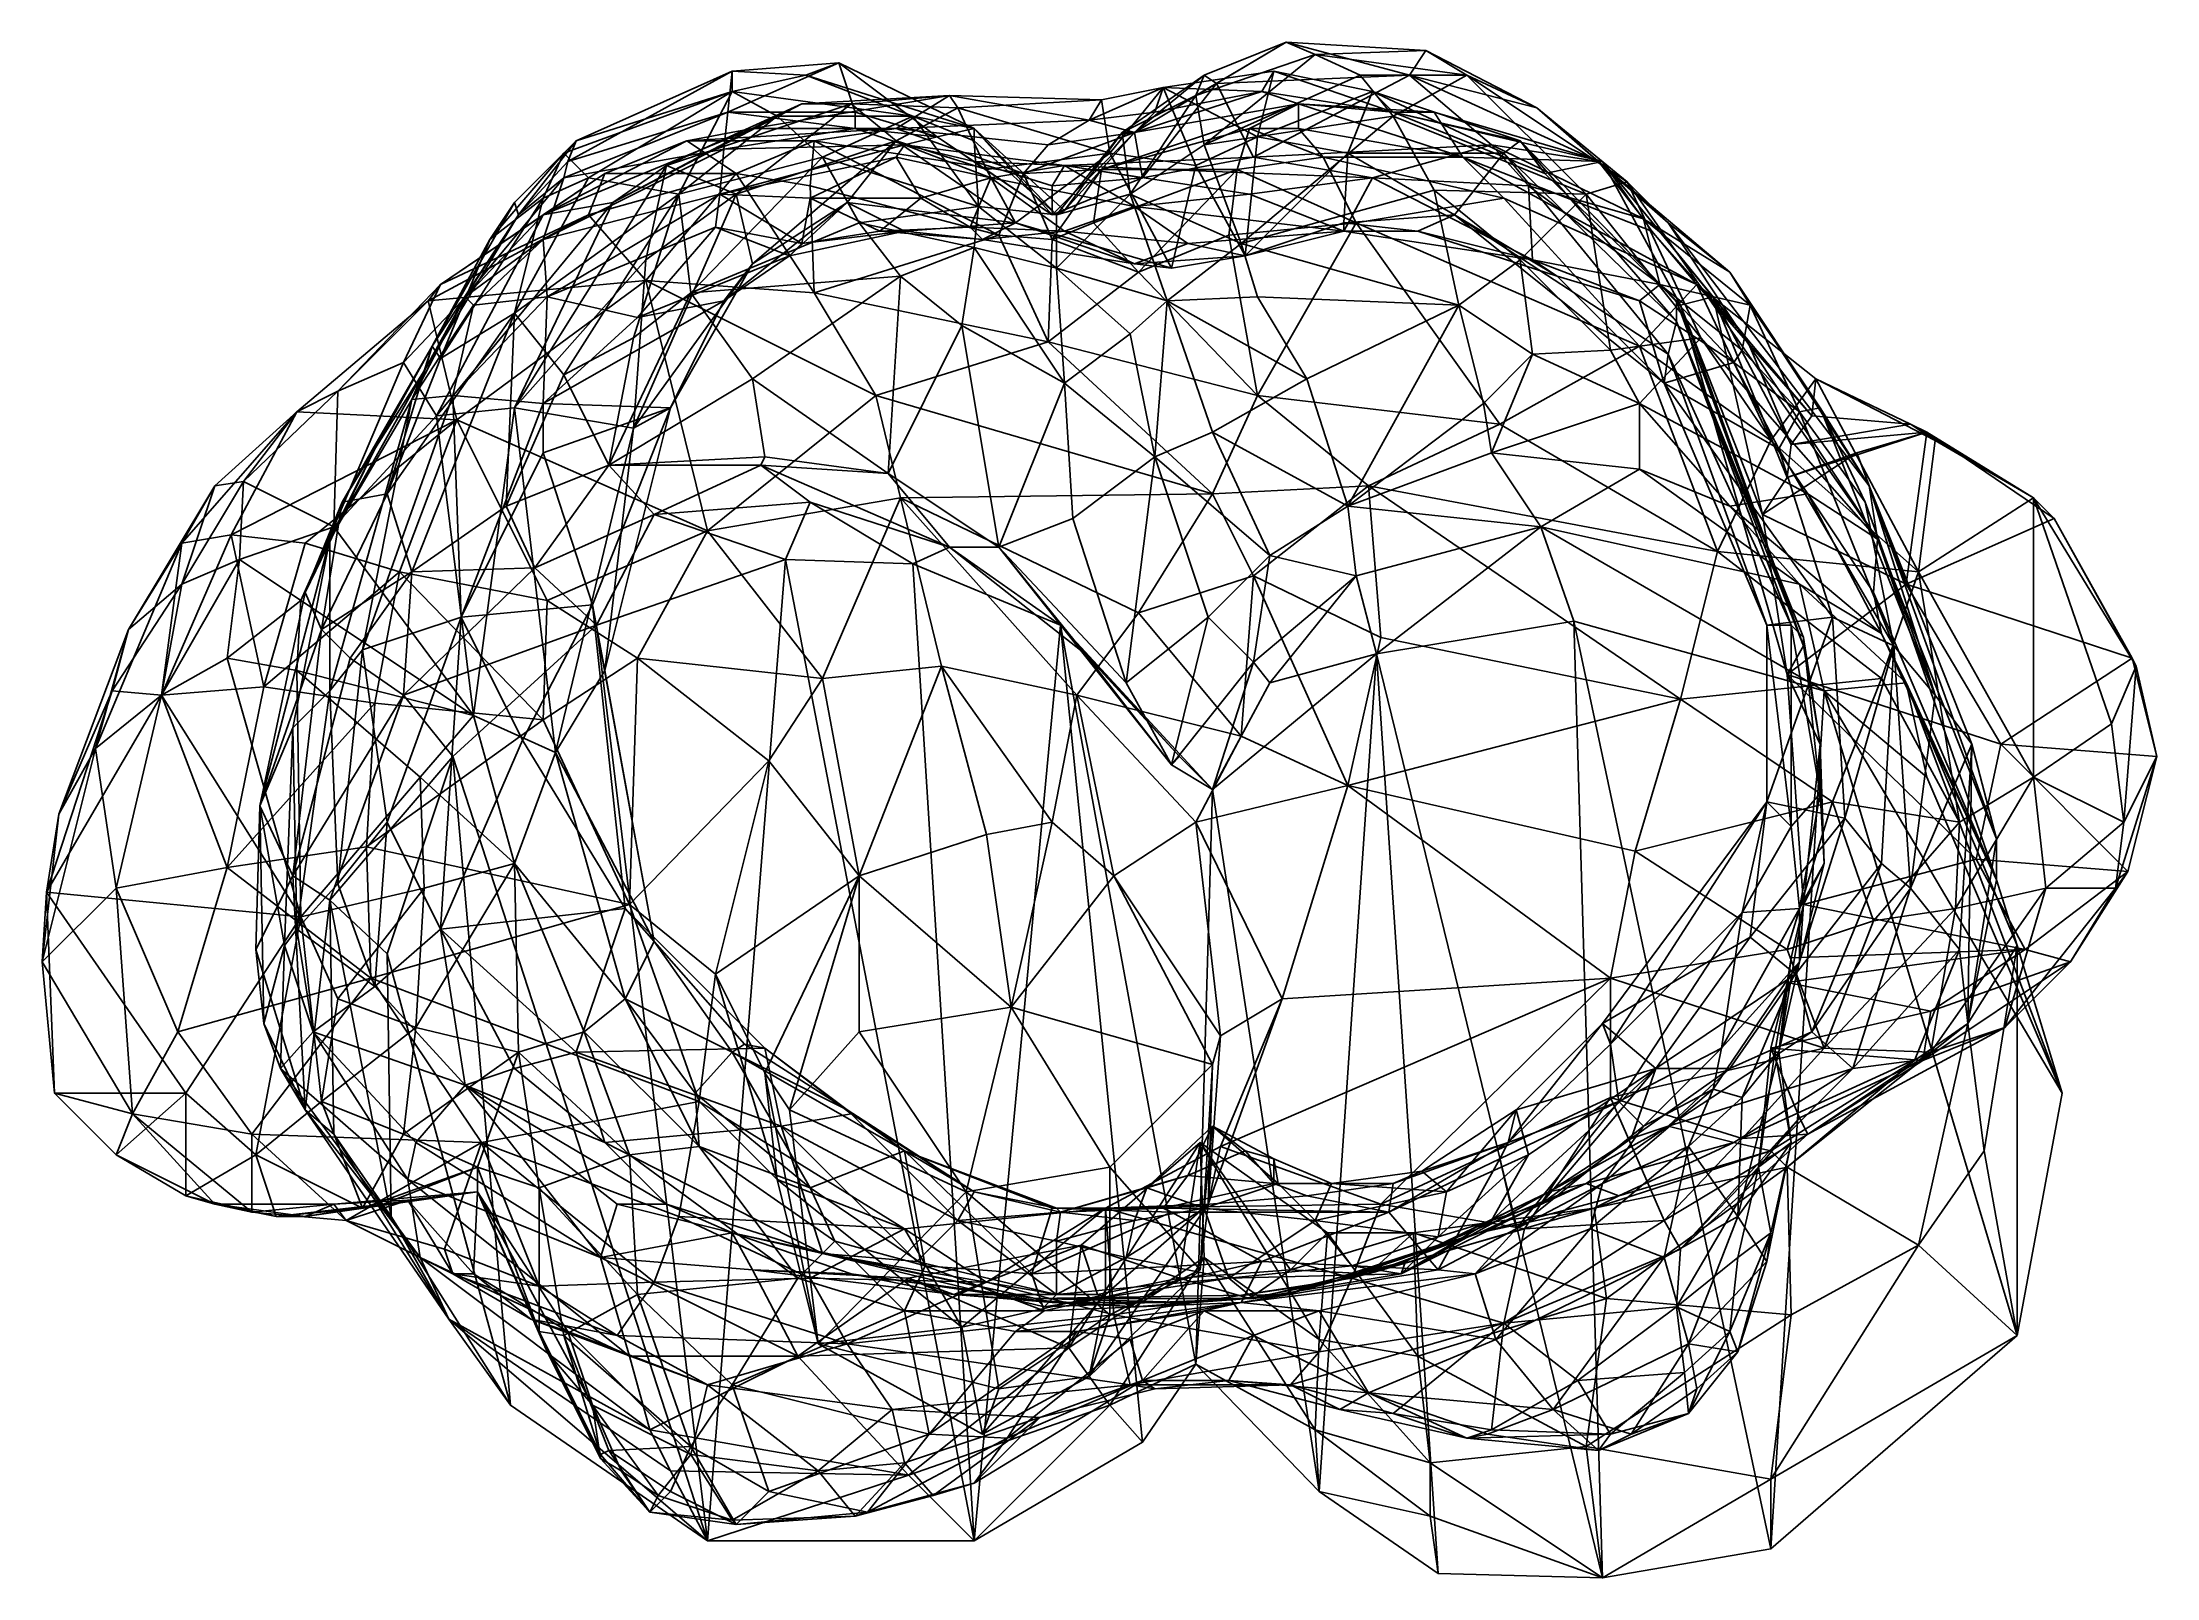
# Model space of a CAD drawing. Extents: x -2.84 to 2.31, y -1.1 to 2.64.
import ezdxf

# ---------------------------------------------------------------- set-up
doc = ezdxf.new("R2010")
doc.units = 0

msp = doc.modelspace()

# ---------------------------------------------------------------- linework, layer by layer
at = {"layer": '0main'}
for points in [[(-0.03, 2.51, -2.59), (0.19, 2.64, -2.28), (-0.01, 2.56, -2.37)], [(-0.03, 2.51, -2.59), (0.26, 2.61, -2.56), (0.19, 2.64, -2.28)], [(-0.01, 2.56, -2.37), (0.19, 2.64, -2.28), (0.02, 2.54, -1.88)], [(0.02, 2.54, -1.88), (0.19, 2.64, -2.28), (0.49, 2.56, -1.65)], [(0.19, 2.64, -2.28), (0.53, 2.62, -2.15), (0.49, 2.56, -1.65)], [(0.53, 2.62, -2.15), (0.19, 2.64, -2.28), (0.26, 2.61, -2.56)], [(-1.17, 2.47, -1.54), (-1.16, 2.57, -2.05), (-0.9, 2.59, -2.04)], [(-1.17, 2.47, -1.54), (-0.9, 2.59, -2.04), (-0.86, 2.47, -1.51)], [(-0.9, 2.59, -2.04), (-1.16, 2.57, -2.05), (-0.98, 2.56, -2.27)], [(-0.98, 2.56, -2.27), (-0.57, 2.43, -2.06), (-0.9, 2.59, -2.04)], [(-0.66, 2.41, -1.51), (-0.86, 2.47, -1.51), (-0.9, 2.59, -2.04)], [(-0.66, 2.41, -1.51), (-0.9, 2.59, -2.04), (-0.57, 2.43, -2.06)], [(0.26, 2.61, -2.56), (-0.03, 2.51, -2.59), (-0.01, 2.39, -2.9)], [(-0.01, 2.39, -2.9), (0.37, 2.56, -2.74), (0.26, 2.61, -2.56)], [(0.26, 2.61, -2.56), (0.63, 2.56, -2.46), (0.53, 2.62, -2.15)], [(0.37, 2.56, -2.74), (0.63, 2.56, -2.46), (0.26, 2.61, -2.56)], [(0.49, 2.56, -1.65), (0.53, 2.62, -2.15), (0.8, 2.48, -1.98)], [(0.8, 2.48, -1.98), (0.53, 2.62, -2.15), (0.63, 2.56, -2.46)], [(-1.16, 2.57, -2.05), (-1.56, 2.35, -1.71), (-1.54, 2.4, -2.11)], [(-1.56, 2.35, -1.71), (-1.16, 2.57, -2.05), (-1.17, 2.47, -1.54)], [(-1.54, 2.4, -2.11), (-1.16, 2.52, -2.43), (-1.16, 2.57, -2.05)], [(-1.16, 2.52, -2.43), (-0.98, 2.56, -2.27), (-1.16, 2.57, -2.05)], [(-0.98, 2.56, -2.27), (-1.16, 2.52, -2.43), (-0.72, 2.46, -2.56)], [(-0.72, 2.46, -2.56), (-0.57, 2.43, -2.06), (-0.98, 2.56, -2.27)], [(-0.29, 2.45, 2.76), (-0.26, 2.5, 2.07), (-0.11, 2.53, 2.04)], [(-0.11, 2.53, 2.04), (-0.13, 2.47, 2.79), (-0.29, 2.45, 2.76)], [(-0.24, 2.37, 1.23), (-0.11, 2.53, 2.04), (-0.26, 2.5, 2.07)], [(-0.03, 2.34, 1.24), (-0.11, 2.53, 2.04), (-0.24, 2.37, 1.23)], [(-0.18, 2.42, -2.02), (-0.21, 2.42, -2.45), (-0.01, 2.56, -2.37)], [(-0.01, 2.56, -2.37), (-0.21, 2.42, -2.45), (-0.03, 2.51, -2.59)], [(0.02, 2.54, -1.88), (-0.18, 2.42, -2.02), (-0.01, 2.56, -2.37)], [(0.02, 2.54, -1.88), (-0.16, 2.31, -1.5), (-0.18, 2.42, -2.02)], [(-0.16, 2.31, -1.5), (0.02, 2.54, -1.88), (0.11, 2.36, -1.2)], [(-0.11, 2.53, 2.04), (0.13, 2.52, 2.82), (-0.13, 2.47, 2.79)], [(-0.11, 2.53, 2.04), (0.16, 2.57, 2.04), (0.13, 2.52, 2.82)], [(-0.11, 2.53, 2.04), (0.12, 2.41, 1.21), (0.16, 2.57, 2.04)], [(0.12, 2.41, 1.21), (-0.11, 2.53, 2.04), (-0.03, 2.34, 1.24)], [(-0.01, 2.39, -2.9), (0.45, 2.46, -2.92), (0.37, 2.56, -2.74)], [(0.49, 2.56, -1.65), (0.11, 2.36, -1.2), (0.02, 2.54, -1.88)], [(0.69, 2.39, -1.04), (0.11, 2.36, -1.2), (0.49, 2.56, -1.65)], [(0.4, 2.52, 1.91), (0.16, 2.57, 2.04), (0.12, 2.41, 1.21)], [(0.13, 2.52, 2.82), (0.16, 2.57, 2.04), (0.45, 2.47, 2.73)], [(0.45, 2.47, 2.73), (0.16, 2.57, 2.04), (0.4, 2.52, 1.91)], [(0.63, 2.56, -2.46), (0.37, 2.56, -2.74), (0.45, 2.46, -2.92)], [(0.45, 2.46, -2.92), (0.92, 2.27, -2.88), (0.63, 2.56, -2.46)], [(0.69, 2.39, -1.04), (0.49, 2.56, -1.65), (0.95, 2.35, -1.4)], [(0.49, 2.56, -1.65), (0.8, 2.48, -1.98), (0.95, 2.35, -1.4)], [(0.8, 2.48, -1.98), (0.63, 2.56, -2.46), (1.02, 2.3, -2.11)], [(0.63, 2.56, -2.46), (0.92, 2.27, -2.88), (1.02, 2.3, -2.11)], [(-1.16, 2.52, -2.43), (-1.54, 2.4, -2.11), (-1.57, 2.37, -2.37)], [(-1.57, 2.37, -2.37), (-1.51, 2.31, -2.71), (-1.16, 2.52, -2.43)], [(-1.51, 2.31, -2.71), (-1.29, 2.27, -2.92), (-1.16, 2.52, -2.43)], [(-0.99, 2.49, 2.4), (-1.11, 2.43, 2.87), (-1.45, 2.25, 2.68)], [(-1.45, 2.25, 2.68), (-1.32, 2.34, 2.27), (-0.99, 2.49, 2.4)], [(-1.32, 2.34, 2.27), (-0.87, 2.49, 1.85), (-0.99, 2.49, 2.4)], [(-1.32, 2.34, 2.27), (-1.15, 2.27, 1.73), (-0.87, 2.49, 1.85)], [(-1.05, 2.46, -2.69), (-1.16, 2.52, -2.43), (-1.29, 2.27, -2.92)], [(-1.05, 2.46, -2.69), (-0.72, 2.46, -2.56), (-1.16, 2.52, -2.43)], [(-0.87, 2.49, 1.85), (-1.15, 2.27, 1.73), (-0.76, 2.4, 1.07)], [(-0.76, 2.43, 3.21), (-1.11, 2.43, 2.87), (-0.63, 2.51, 2.55)], [(-0.63, 2.51, 2.55), (-1.11, 2.43, 2.87), (-0.99, 2.49, 2.4)], [(-0.99, 2.49, 2.4), (-0.87, 2.49, 1.85), (-0.63, 2.51, 2.55)], [(-0.87, 2.49, 1.85), (-0.61, 2.48, 1.94), (-0.63, 2.51, 2.55)], [(-0.76, 2.4, 1.07), (-0.61, 2.48, 1.94), (-0.87, 2.49, 1.85)], [(-0.63, 2.51, 2.55), (-0.29, 2.45, 2.76), (-0.76, 2.43, 3.21)], [(-0.54, 2.33, 1.13), (-0.61, 2.48, 1.94), (-0.76, 2.4, 1.07)], [(-0.63, 2.51, 2.55), (-0.26, 2.5, 2.07), (-0.29, 2.45, 2.76)], [(-0.63, 2.51, 2.55), (-0.61, 2.48, 1.94), (-0.26, 2.5, 2.07)], [(-0.26, 2.5, 2.07), (-0.61, 2.48, 1.94), (-0.24, 2.37, 1.23)], [(-0.24, 2.37, 1.23), (-0.61, 2.48, 1.94), (-0.54, 2.33, 1.13)], [(0.22, 2.49, 3.44), (0.1, 2.43, 3.94), (-0.26, 2.33, 3.78)], [(-0.26, 2.33, 3.78), (-0.18, 2.42, 3.33), (0.22, 2.49, 3.44)], [(-0.19, 2.27, -2.88), (-0.03, 2.51, -2.59), (-0.21, 2.42, -2.45)], [(-0.01, 2.39, -2.9), (-0.03, 2.51, -2.59), (-0.19, 2.27, -2.88)], [(-0.18, 2.42, 3.33), (0.13, 2.52, 2.82), (0.22, 2.49, 3.44)], [(-0.18, 2.42, 3.33), (-0.13, 2.47, 2.79), (0.13, 2.52, 2.82)], [(0.22, 2.43, 3.96), (0.1, 2.43, 3.94), (0.22, 2.49, 3.44)], [(0.12, 2.41, 1.21), (0.34, 2.37, 1.04), (0.4, 2.52, 1.91)], [(0.22, 2.49, 3.44), (0.13, 2.52, 2.82), (0.45, 2.47, 2.73)], [(0.22, 2.49, 3.44), (0.55, 2.47, 3.35), (0.62, 2.36, 3.9)], [(0.22, 2.49, 3.44), (0.62, 2.36, 3.9), (0.22, 2.43, 3.96)], [(0.45, 2.47, 2.73), (0.55, 2.47, 3.35), (0.22, 2.49, 3.44)], [(0.4, 2.52, 1.91), (0.34, 2.37, 1.04), (0.72, 2.37, 1.75)], [(0.76, 2.4, 2.08), (0.45, 2.47, 2.73), (0.4, 2.52, 1.91)], [(0.76, 2.4, 2.08), (0.4, 2.52, 1.91), (0.72, 2.37, 1.75)], [(1.12, 2.2, -1.63), (0.95, 2.35, -1.4), (0.8, 2.48, -1.98)], [(1.02, 2.3, -2.11), (1.12, 2.2, -1.63), (0.8, 2.48, -1.98)], [(-1.62, 2.22, 3.13), (-1.45, 2.25, 2.68), (-1.11, 2.43, 2.87)], [(-1.27, 2.4, 3.63), (-1.62, 2.22, 3.13), (-1.11, 2.43, 2.87)], [(-1.57, 2.31, -1.52), (-1.17, 2.47, -1.54), (-1.18, 2.38, -1.11)], [(-1.17, 2.47, -1.54), (-1.57, 2.31, -1.52), (-1.56, 2.35, -1.71)], [(-1.05, 2.46, -2.69), (-1.29, 2.27, -2.92), (-0.94, 2.36, -2.91)], [(-1.11, 2.43, 2.87), (-0.76, 2.43, 3.21), (-1.27, 2.4, 3.63)], [(-0.96, 2.4, 3.64), (-1.27, 2.4, 3.63), (-0.76, 2.43, 3.21)], [(-1.18, 2.38, -1.11), (-1.17, 2.47, -1.54), (-0.86, 2.43, -1.34)], [(-0.74, 2.39, -0.99), (-1.18, 2.38, -1.11), (-0.86, 2.43, -1.34)], [(-0.86, 2.43, -1.34), (-1.17, 2.47, -1.54), (-0.86, 2.47, -1.51)], [(-1.05, 2.46, -2.69), (-0.94, 2.36, -2.91), (-0.72, 2.46, -2.56)], [(-0.76, 2.43, 3.21), (-0.45, 2.32, 3.72), (-0.96, 2.4, 3.64)], [(-0.56, 2.24, -2.85), (-0.72, 2.46, -2.56), (-0.94, 2.36, -2.91)], [(-0.66, 2.41, -1.51), (-0.86, 2.43, -1.34), (-0.86, 2.47, -1.51)], [(-0.66, 2.41, -1.51), (-0.74, 2.39, -0.99), (-0.86, 2.43, -1.34)], [(-0.39, 2.39, 3.32), (-0.76, 2.43, 3.21), (-0.29, 2.45, 2.76)], [(-0.76, 2.43, 3.21), (-0.39, 2.39, 3.32), (-0.45, 2.32, 3.72)], [(-0.72, 2.46, -2.56), (-0.57, 2.4, -2.57), (-0.57, 2.43, -2.06)], [(-0.56, 2.24, -2.85), (-0.57, 2.4, -2.57), (-0.72, 2.46, -2.56)], [(-0.66, 2.41, -1.51), (-0.57, 2.43, -2.06), (-0.38, 2.22, -1.74)], [(-0.57, 2.43, -2.06), (-0.57, 2.4, -2.57), (-0.37, 2.22, -2.5)], [(-0.37, 2.22, -2.5), (-0.35, 2.23, -2.12), (-0.57, 2.43, -2.06)], [(-0.57, 2.43, -2.06), (-0.35, 2.23, -2.12), (-0.38, 2.22, -1.74)], [(-0.18, 2.42, 3.33), (-0.39, 2.39, 3.32), (-0.29, 2.45, 2.76)], [(-0.29, 2.45, 2.76), (-0.13, 2.47, 2.79), (-0.18, 2.42, 3.33)], [(0.1, 2.43, 3.94), (0.07, 2.33, 4.32), (-0.26, 2.33, 3.78)], [(0.08, 2.15, -3.23), (0.45, 2.46, -2.92), (-0.01, 2.39, -2.9)], [(0.28, 2.36, 4.3), (0.07, 2.33, 4.32), (0.1, 2.43, 3.94)], [(0.55, 2.28, -3.16), (0.45, 2.46, -2.92), (0.08, 2.15, -3.23)], [(0.1, 2.43, 3.94), (0.22, 2.43, 3.96), (0.28, 2.36, 4.3)], [(0.22, 2.43, 3.96), (0.62, 2.36, 3.9), (0.28, 2.36, 4.3)], [(0.96, 2.35, 3.25), (0.45, 2.47, 2.73), (0.82, 2.32, 2.63)], [(0.96, 2.35, 3.25), (0.55, 2.47, 3.35), (0.45, 2.47, 2.73)], [(0.76, 2.4, 2.08), (0.82, 2.32, 2.63), (0.45, 2.47, 2.73)], [(0.55, 2.28, -3.16), (0.92, 2.27, -2.88), (0.45, 2.46, -2.92)], [(0.96, 2.35, 3.25), (0.62, 2.36, 3.9), (0.55, 2.47, 3.35)], [(-1.57, 2.37, -2.37), (-1.75, 2.16, -2.4), (-1.62, 2.26, -2.59)], [(-1.75, 2.16, -2.4), (-1.57, 2.37, -2.37), (-1.69, 2.25, -2.15)], [(-1.54, 2.4, -2.11), (-1.68, 2.22, -1.83), (-1.69, 2.25, -2.15)], [(-1.69, 2.25, -2.15), (-1.57, 2.37, -2.37), (-1.54, 2.4, -2.11)], [(-1.54, 2.4, -2.11), (-1.56, 2.35, -1.71), (-1.68, 2.22, -1.83)], [(-1.27, 2.4, 3.63), (-1.47, 2.32, 3.74), (-1.62, 2.22, 3.13)], [(-1.62, 2.16, -0.97), (-1.18, 2.38, -1.11), (-1.19, 2.27, -0.63)], [(-1.57, 2.31, -1.52), (-1.18, 2.38, -1.11), (-1.62, 2.16, -0.97)], [(-1.62, 2.26, -2.59), (-1.51, 2.31, -2.71), (-1.57, 2.37, -2.37)], [(-1.15, 2.32, 4.18), (-1.47, 2.32, 3.74), (-1.27, 2.4, 3.63)], [(-1.15, 2.32, 4.18), (-1.27, 2.4, 3.63), (-0.96, 2.4, 3.64)], [(-1.19, 2.27, -0.63), (-1.18, 2.38, -1.11), (-0.74, 2.39, -0.99)], [(-0.76, 2.36, -0.71), (-1.19, 2.27, -0.63), (-0.74, 2.39, -0.99)], [(-1.15, 2.32, 4.18), (-0.96, 2.4, 3.64), (-0.97, 2.29, 4.21)], [(-1.11, 2.1, 0.9), (-0.76, 2.4, 1.07), (-1.15, 2.27, 1.73)], [(-0.88, 2.25, 0.56), (-0.76, 2.4, 1.07), (-1.11, 2.1, 0.9)], [(-0.51, 2.17, 4.3), (-0.97, 2.29, 4.21), (-0.96, 2.4, 3.64)], [(-0.51, 2.17, 4.3), (-0.96, 2.4, 3.64), (-0.45, 2.32, 3.72)], [(-0.88, 2.25, 0.56), (-0.47, 2.2, 0.51), (-0.76, 2.4, 1.07)], [(-0.76, 2.4, 1.07), (-0.47, 2.2, 0.51), (-0.54, 2.33, 1.13)], [(-0.74, 2.39, -0.99), (-0.53, 2.31, -0.66), (-0.76, 2.36, -0.71)], [(-0.66, 2.41, -1.51), (-0.57, 2.35, -1.25), (-0.74, 2.39, -0.99)], [(-0.74, 2.39, -0.99), (-0.35, 2.34, -1.08), (-0.53, 2.31, -0.66)], [(-0.35, 2.34, -1.08), (-0.74, 2.39, -0.99), (-0.57, 2.35, -1.25)], [(-0.66, 2.41, -1.51), (-0.38, 2.22, -1.74), (-0.57, 2.35, -1.25)], [(-0.37, 2.22, -2.5), (-0.57, 2.4, -2.57), (-0.56, 2.24, -2.85)], [(-0.24, 2.37, 1.23), (-0.54, 2.33, 1.13), (-0.47, 2.2, 0.51)], [(-0.09, 2.09, 0.51), (-0.24, 2.37, 1.23), (-0.47, 2.2, 0.51)], [(-0.18, 2.42, 3.33), (-0.45, 2.32, 3.72), (-0.39, 2.39, 3.32)], [(-0.26, 2.33, 3.78), (-0.45, 2.32, 3.72), (-0.18, 2.42, 3.33)], [(-0.35, 2.23, -2.12), (-0.18, 2.42, -2.02), (-0.38, 2.22, -1.74)], [(-0.38, 2.22, -1.74), (-0.18, 2.42, -2.02), (-0.16, 2.31, -1.5)], [(-0.37, 2.22, -2.5), (-0.21, 2.42, -2.45), (-0.35, 2.23, -2.12)], [(-0.21, 2.42, -2.45), (-0.37, 2.22, -2.5), (-0.19, 2.27, -2.88)], [(-0.35, 2.23, -2.12), (-0.21, 2.42, -2.45), (-0.18, 2.42, -2.02)], [(-0.09, 2.09, 0.51), (-0.03, 2.34, 1.24), (-0.24, 2.37, 1.23)], [(-0.19, 2.27, -2.88), (0.08, 2.15, -3.23), (-0.01, 2.39, -2.9)], [(0.12, 2.41, 1.21), (-0.03, 2.34, 1.24), (0.09, 2.12, 0.27)], [(0.09, 2.12, 0.27), (0.34, 2.37, 1.04), (0.12, 2.41, 1.21)], [(0.09, 2.12, 0.27), (0.33, 2.2, 0.28), (0.34, 2.37, 1.04)], [(0.4, 2.31, -0.85), (0.11, 2.36, -1.2), (0.69, 2.39, -1.04)], [(0.33, 2.2, 0.28), (0.6, 2.22, 0.71), (0.34, 2.37, 1.04)], [(0.34, 2.37, 1.04), (0.6, 2.22, 0.71), (0.72, 2.37, 1.75)], [(0.4, 2.31, -0.85), (0.69, 2.39, -1.04), (0.78, 2.29, -0.67)], [(0.6, 2.22, 0.71), (1.12, 1.88, 1.3), (0.72, 2.37, 1.75)], [(0.69, 2.39, -1.04), (1.06, 2.21, -0.81), (0.78, 2.29, -0.67)], [(1.06, 2.21, -0.81), (0.69, 2.39, -1.04), (0.95, 2.35, -1.4)], [(0.76, 2.4, 2.08), (0.72, 2.37, 1.75), (1.14, 1.96, 1.82)], [(1.14, 1.96, 1.82), (0.72, 2.37, 1.75), (1.12, 1.88, 1.3)], [(0.76, 2.4, 2.08), (1.14, 1.96, 1.82), (1.14, 2.01, 2.07)], [(0.76, 2.4, 2.08), (1.14, 2.01, 2.07), (1.15, 2, 2.54)], [(0.76, 2.4, 2.08), (1.15, 2, 2.54), (0.82, 2.32, 2.63)], [(-1.47, 2.32, 3.74), (-1.87, 2.05, 3.41), (-1.62, 2.22, 3.13)], [(-1.51, 2.22, 4.11), (-1.87, 2.05, 3.41), (-1.47, 2.32, 3.74)], [(-1.45, 2.25, 2.68), (-1.69, 1.75, 2.45), (-1.32, 2.34, 2.27)], [(-1.32, 2.34, 2.27), (-1.69, 1.75, 2.45), (-1.37, 2.11, 2.06)], [(-1.56, 2.35, -1.71), (-1.57, 2.31, -1.52), (-1.68, 2.22, -1.83)], [(-1.15, 2.32, 4.18), (-1.37, 2.06, 4.64), (-1.51, 2.22, 4.11)], [(-1.15, 2.32, 4.18), (-1.51, 2.22, 4.11), (-1.47, 2.32, 3.74)], [(-1.37, 2.11, 2.06), (-1.15, 2.27, 1.73), (-1.32, 2.34, 2.27)], [(-1.15, 2.32, 4.18), (-0.96, 2.03, 4.72), (-1.37, 2.06, 4.64)], [(-1.26, 2.03, -3.17), (-0.94, 2.36, -2.91), (-1.29, 2.27, -2.92)], [(-1.26, 2.03, -3.17), (-0.85, 2.2, -3.07), (-0.94, 2.36, -2.91)], [(-0.97, 2.26, -0.49), (-1.19, 2.27, -0.63), (-0.76, 2.36, -0.71)], [(-1.15, 2.32, 4.18), (-0.97, 2.29, 4.21), (-0.96, 2.03, 4.72)], [(-0.97, 2.26, -0.49), (-0.76, 2.36, -0.71), (-0.7, 2.26, -0.45)], [(-0.94, 2.36, -2.91), (-0.85, 2.2, -3.07), (-0.56, 2.24, -2.85)], [(-0.53, 2.31, -0.66), (-0.7, 2.26, -0.45), (-0.76, 2.36, -0.71)], [(-0.38, 2.29, -1.34), (-0.35, 2.34, -1.08), (-0.57, 2.35, -1.25)], [(-0.57, 2.35, -1.25), (-0.38, 2.22, -1.74), (-0.38, 2.29, -1.34)], [(-0.18, 2.24, -0.52), (-0.53, 2.31, -0.66), (-0.35, 2.34, -1.08)], [(-0.51, 2.17, 4.3), (-0.45, 2.32, 3.72), (-0.38, 2.16, 4.33)], [(-0.45, 2.32, 3.72), (-0.26, 2.33, 3.78), (-0.38, 2.16, 4.33)], [(-0.35, 2.34, -1.08), (-0.38, 2.29, -1.34), (-0.16, 2.31, -1.5)], [(-0.28, 2.2, 4.3), (-0.38, 2.16, 4.33), (-0.26, 2.33, 3.78)], [(-0.35, 2.34, -1.08), (0.11, 2.36, -1.2), (0.4, 2.31, -0.85)], [(-0.16, 2.31, -1.5), (0.11, 2.36, -1.2), (-0.35, 2.34, -1.08)], [(-0.35, 2.34, -1.08), (0.1, 2.27, -0.66), (-0.18, 2.24, -0.52)], [(0.4, 2.31, -0.85), (0.1, 2.27, -0.66), (-0.35, 2.34, -1.08)], [(0.07, 2.33, 4.32), (-0.17, 2.08, 4.67), (-0.28, 2.2, 4.3)], [(-0.28, 2.2, 4.3), (-0.26, 2.33, 3.78), (0.07, 2.33, 4.32)], [(0.05, 2.17, 4.63), (-0.17, 2.08, 4.67), (0.07, 2.33, 4.32)], [(0.09, 2.12, 0.27), (-0.03, 2.34, 1.24), (-0.09, 2.09, 0.51)], [(0.07, 2.33, 4.32), (0.36, 2.2, 4.6), (0.05, 2.17, 4.63)], [(0.07, 2.33, 4.32), (0.28, 2.36, 4.3), (0.36, 2.2, 4.6)], [(0.36, 2.2, 4.6), (0.28, 2.36, 4.3), (0.72, 2.26, 4.19)], [(0.72, 2.26, 4.19), (0.28, 2.36, 4.3), (0.62, 2.36, 3.9)], [(1.19, 2.05, 4.13), (0.62, 2.36, 3.9), (1.08, 2.18, 3.78)], [(0.72, 2.26, 4.19), (0.62, 2.36, 3.9), (1.19, 2.05, 4.13)], [(0.96, 2.35, 3.25), (1.08, 2.18, 3.78), (0.62, 2.36, 3.9)], [(0.96, 2.35, 3.25), (0.82, 2.32, 2.63), (1.15, 2, 2.54)], [(0.95, 2.35, -1.4), (1.27, 2.08, -1.2), (1.06, 2.21, -0.81)], [(0.95, 2.35, -1.4), (1.12, 2.2, -1.63), (1.27, 2.08, -1.2)], [(0.96, 2.35, 3.25), (1.23, 2.02, 3.24), (1.31, 1.92, 3.65)], [(0.96, 2.35, 3.25), (1.31, 1.92, 3.65), (1.08, 2.18, 3.78)], [(0.96, 2.35, 3.25), (1.15, 2, 2.54), (1.23, 2.02, 3.24)], [(-1.57, 2.31, -1.52), (-1.62, 2.16, -0.97), (-1.81, 2.02, -1.37)], [(-1.68, 2.22, -1.83), (-1.57, 2.31, -1.52), (-1.81, 2.02, -1.37)], [(-1.69, 1.98, -2.88), (-1.51, 2.31, -2.71), (-1.62, 2.26, -2.59)], [(-1.29, 2.27, -2.92), (-1.51, 2.31, -2.71), (-1.69, 1.98, -2.88)], [(-1.57, 1.83, -3.17), (-1.29, 2.27, -2.92), (-1.69, 1.98, -2.88)], [(-1.19, 2.27, -0.63), (-1.61, 2.02, -0.33), (-1.62, 2.16, -0.97)], [(-1.19, 2.27, -0.63), (-1.2, 2.19, -0.18), (-1.61, 2.02, -0.33)], [(-1.4, 1.92, -3.19), (-1.29, 2.27, -2.92), (-1.57, 1.83, -3.17)], [(-1.4, 1.7, 1.58), (-1.11, 2.1, 0.9), (-1.15, 2.27, 1.73)], [(-1.4, 1.7, 1.58), (-1.15, 2.27, 1.73), (-1.37, 2.11, 2.06)], [(-1.26, 2.03, -3.17), (-1.29, 2.27, -2.92), (-1.4, 1.92, -3.19)], [(-0.99, 2.15, -0.06), (-1.2, 2.19, -0.18), (-1.19, 2.27, -0.63)], [(-0.97, 2.26, -0.49), (-0.99, 2.15, -0.06), (-1.19, 2.27, -0.63)], [(-0.51, 2.17, 4.3), (-0.96, 2.03, 4.72), (-0.97, 2.29, 4.21)], [(-0.58, 2.19, -0.15), (-0.7, 2.26, -0.45), (-0.53, 2.31, -0.66)], [(-0.53, 2.31, -0.66), (-0.35, 2.18, -0.19), (-0.58, 2.19, -0.15)], [(-0.18, 2.24, -0.52), (-0.35, 2.18, -0.19), (-0.53, 2.31, -0.66)], [(-0.38, 2.29, -1.34), (-0.38, 2.22, -1.74), (-0.16, 2.31, -1.5)], [(-0.19, 2.27, -2.88), (-0.37, 2.22, -2.5), (-0.37, 2.09, -2.79)], [(-0.19, 2.27, -2.88), (-0.37, 2.09, -2.79), (-0.1, 2.01, -3.23)], [(-0.1, 2.01, -3.23), (0.08, 2.15, -3.23), (-0.19, 2.27, -2.88)], [(0.1, 2.27, -0.66), (0.33, 2.18), (-0.18, 2.24, -0.52)], [(0.08, 2.15, -3.23), (0.61, 2, -3.39), (0.55, 2.28, -3.16)], [(0.33, 2.18), (0.1, 2.27, -0.66), (0.4, 2.31, -0.85)], [(0.4, 2.31, -0.85), (0.79, 2.11, -0.16), (0.33, 2.18)], [(0.78, 2.29, -0.67), (0.79, 2.11, -0.16), (0.4, 2.31, -0.85)], [(0.55, 2.28, -3.16), (0.61, 2, -3.39), (0.76, 2.11, -3.24)], [(0.76, 2.11, -3.24), (0.92, 2.27, -2.88), (0.55, 2.28, -3.16)], [(0.92, 2.27, -2.88), (0.76, 2.11, -3.24), (0.98, 1.89, -3.29)], [(1.1, 2.05, -0.34), (0.79, 2.11, -0.16), (0.78, 2.29, -0.67)], [(0.78, 2.29, -0.67), (1.06, 2.21, -0.81), (1.1, 2.05, -0.34)], [(1.02, 2.3, -2.11), (0.92, 2.27, -2.88), (1.2, 1.92, -2.93)], [(1.2, 1.92, -2.93), (0.92, 2.27, -2.88), (0.98, 1.89, -3.29)], [(1.12, 2.2, -1.63), (1.02, 2.3, -2.11), (1.63, 1.43, -2.4)], [(1.63, 1.43, -2.4), (1.02, 2.3, -2.11), (1.2, 1.92, -2.93)], [(-1.88, 1.73, 2.66), (-1.62, 2.22, 3.13), (-1.96, 1.86, 3.12)], [(-1.96, 1.86, 3.12), (-1.62, 2.22, 3.13), (-1.87, 2.05, 3.41)], [(-1.89, 1.9, -2.17), (-1.68, 2.22, -1.83), (-1.91, 1.84, -1.69)], [(-1.68, 2.22, -1.83), (-1.81, 2.02, -1.37), (-1.91, 1.84, -1.69)], [(-1.87, 2.05, 3.41), (-1.51, 2.22, 4.11), (-1.9, 2.01, 3.93)], [(-1.37, 2.06, 4.64), (-1.9, 2.01, 3.93), (-1.51, 2.22, 4.11)], [(-1.89, 1.9, -2.17), (-1.69, 2.25, -2.15), (-1.68, 2.22, -1.83)], [(-1.89, 1.9, -2.17), (-1.75, 2.16, -2.4), (-1.69, 2.25, -2.15)], [(-1.69, 1.75, 2.45), (-1.45, 2.25, 2.68), (-1.88, 1.73, 2.66)], [(-1.62, 2.22, 3.13), (-1.88, 1.73, 2.66), (-1.45, 2.25, 2.68)], [(-1.62, 2.26, -2.59), (-1.75, 2.16, -2.4), (-1.87, 1.87, -2.68)], [(-1.87, 1.87, -2.68), (-1.69, 1.98, -2.88), (-1.62, 2.26, -2.59)], [(-1.18, 2.01, 0.53), (-0.88, 2.25, 0.56), (-1.11, 2.1, 0.9)], [(-1.02, 2.12, 0.22), (-0.88, 2.25, 0.56), (-1.18, 2.01, 0.53)], [(-0.88, 2.25, 0.56), (-1.02, 2.12, 0.22), (-0.74, 2.18, 0.28)], [(-0.97, 2.26, -0.49), (-0.8, 2.18, -0.1), (-0.99, 2.15, -0.06)], [(-0.97, 2.26, -0.49), (-0.7, 2.26, -0.45), (-0.8, 2.18, -0.1)], [(-0.74, 2.18, 0.28), (-0.47, 2.2, 0.51), (-0.88, 2.25, 0.56)], [(-0.56, 2.24, -2.85), (-0.85, 2.2, -3.07), (-0.57, 2.14, -2.96)], [(-0.7, 2.26, -0.45), (-0.58, 2.19, -0.15), (-0.8, 2.18, -0.1)], [(-0.37, 2.09, -2.79), (-0.56, 2.24, -2.85), (-0.57, 2.14, -2.96)], [(-0.56, 2.24, -2.85), (-0.37, 2.09, -2.79), (-0.37, 2.22, -2.5)], [(-0.05, 2.15, -0.21), (-0.35, 2.18, -0.19), (-0.18, 2.24, -0.52)], [(-0.18, 2.24, -0.52), (0.33, 2.18), (-0.05, 2.15, -0.21)], [(0.33, 2.2, 0.28), (0.51, 2.18, 0.15), (0.6, 2.22, 0.71)], [(0.36, 2.2, 4.6), (0.72, 2.26, 4.19), (1.05, 1.9, 4.67)], [(0.6, 2.22, 0.71), (0.51, 2.18, 0.15), (0.85, 2.07, 0.5)], [(1.12, 1.88, 1.3), (0.6, 2.22, 0.71), (1.11, 1.81, 0.73)], [(0.85, 2.07, 0.5), (1.11, 1.81, 0.73), (0.6, 2.22, 0.71)], [(1.19, 2.05, 4.13), (1.05, 1.9, 4.67), (0.72, 2.26, 4.19)], [(-1.61, 2.02, -0.33), (-1.2, 2.19, -0.18), (-1.39, 1.97, 0.18)], [(-1.39, 1.97, 0.18), (-1.2, 2.19, -0.18), (-1.02, 2.12, 0.22)], [(-1.26, 2.03, -3.17), (-0.75, 2.07, -3.15), (-0.85, 2.2, -3.07)], [(-1.02, 2.12, 0.22), (-1.2, 2.19, -0.18), (-0.99, 2.15, -0.06)], [(-0.99, 2.15, -0.06), (-0.74, 2.18, 0.28), (-1.02, 2.12, 0.22)], [(-0.8, 2.18, -0.1), (-0.74, 2.18, 0.28), (-0.99, 2.15, -0.06)], [(-0.51, 2.17, 4.3), (-0.39, 1.91, 4.91), (-0.96, 2.03, 4.72)], [(-0.57, 2.14, -2.96), (-0.85, 2.2, -3.07), (-0.75, 2.07, -3.15)], [(-0.8, 2.18, -0.1), (-0.58, 2.19, -0.15), (-0.55, 2.16, 0.23)], [(-0.55, 2.16, 0.23), (-0.74, 2.18, 0.28), (-0.8, 2.18, -0.1)], [(-0.47, 2.2, 0.51), (-0.74, 2.18, 0.28), (-0.55, 2.16, 0.23)], [(-0.58, 2.19, -0.15), (-0.35, 2.18, -0.19), (-0.55, 2.16, 0.23)], [(-0.55, 2.16, 0.23), (-0.18, 2.1, 0.27), (-0.47, 2.2, 0.51)], [(-0.55, 2.16, 0.23), (-0.35, 2.18, -0.19), (-0.18, 2.1, 0.27)], [(-0.51, 2.17, 4.3), (-0.38, 2.16, 4.33), (-0.39, 1.91, 4.91)], [(-0.47, 2.2, 0.51), (-0.18, 2.1, 0.27), (-0.09, 2.09, 0.51)], [(-0.28, 2.2, 4.3), (-0.17, 2.08, 4.67), (-0.38, 2.16, 4.33)], [(-0.18, 2.1, 0.27), (-0.35, 2.18, -0.19), (-0.05, 2.15, -0.21)], [(0.05, 2.17, 4.63), (0.12, 1.78, 5.09), (-0.17, 2.08, 4.67)], [(-0.05, 2.15, -0.21), (0.33, 2.18), (0.09, 2.12, 0.27)], [(0.12, 1.78, 5.09), (0.05, 2.17, 4.63), (0.36, 2.2, 4.6)], [(0.33, 2.18), (0.33, 2.2, 0.28), (0.09, 2.12, 0.27)], [(0.36, 2.2, 4.6), (0.71, 1.71, 5.01), (0.12, 1.78, 5.09)], [(0.33, 2.18), (0.51, 2.18, 0.15), (0.33, 2.2, 0.28)], [(0.33, 2.18), (0.79, 2.11, -0.16), (0.51, 2.18, 0.15)], [(1.05, 1.9, 4.67), (0.71, 1.71, 5.01), (0.36, 2.2, 4.6)], [(0.79, 2.11, -0.16), (0.85, 2.07, 0.5), (0.51, 2.18, 0.15)], [(1.1, 2.05, -0.34), (1.06, 2.21, -0.81), (1.32, 2, -0.88)], [(1.06, 2.21, -0.81), (1.27, 2.08, -1.2), (1.32, 2, -0.88)], [(1.19, 2.05, 4.13), (1.08, 2.18, 3.78), (1.31, 1.92, 3.65)], [(1.63, 1.43, -2.4), (1.61, 1.56, -1.63), (1.12, 2.2, -1.63)], [(1.27, 2.08, -1.2), (1.12, 2.2, -1.63), (1.61, 1.56, -1.63)], [(-1.89, 1.9, -2.17), (-1.87, 1.87, -2.68), (-1.75, 2.16, -2.4)], [(-1.81, 2.02, -1.37), (-1.62, 2.16, -0.97), (-1.79, 2, -0.96)], [(-1.79, 2, -0.96), (-1.62, 2.16, -0.97), (-1.61, 2.02, -0.33)], [(-1.18, 2.01, 0.53), (-1.39, 1.97, 0.18), (-1.02, 2.12, 0.22)], [(-0.75, 2.07, -3.15), (-0.6, 1.95, -3.1), (-0.57, 2.14, -2.96)], [(-0.57, 2.14, -2.96), (-0.6, 1.95, -3.1), (-0.35, 1.81, -3)], [(-0.37, 2.09, -2.79), (-0.57, 2.14, -2.96), (-0.35, 1.81, -3)], [(-0.38, 2.16, 4.33), (-0.17, 2.08, 4.67), (-0.39, 1.91, 4.91)], [(0.09, 2.12, 0.27), (-0.18, 2.1, 0.27), (-0.05, 2.15, -0.21)], [(-0.09, 2.09, 0.51), (-0.18, 2.1, 0.27), (0.09, 2.12, 0.27)], [(0.08, 2.15, -3.23), (-0.1, 2.01, -3.23), (0.12, 2.02, -3.33)], [(0.12, 2.02, -3.33), (0.61, 2, -3.39), (0.08, 2.15, -3.23)], [(-1.9, 2.01, 3.93), (-1.37, 2.06, 4.64), (-1.83, 1.72, 4.65)], [(-1.83, 1.72, 4.65), (-1.37, 2.06, 4.64), (-1.22, 1.45, 5.21)], [(-1.4, 1.7, 1.58), (-1.37, 2.11, 2.06), (-1.69, 1.75, 2.45)], [(-1.4, 1.7, 1.58), (-1.31, 1.75, 0.85), (-1.11, 2.1, 0.9)], [(-1.22, 1.45, 5.21), (-1.37, 2.06, 4.64), (-0.81, 1.78, 5.09)], [(-0.81, 1.78, 5.09), (-1.37, 2.06, 4.64), (-0.96, 2.03, 4.72)], [(-1.18, 2.01, 0.53), (-1.11, 2.1, 0.9), (-1.31, 1.75, 0.85)], [(-1.26, 2.03, -3.17), (-1.11, 1.82, -3.31), (-0.75, 2.07, -3.15)], [(-0.78, 1.59, -3.35), (-0.75, 2.07, -3.15), (-1.11, 1.82, -3.31)], [(-0.6, 1.95, -3.1), (-0.75, 2.07, -3.15), (-0.78, 1.59, -3.35)], [(-0.39, 1.91, 4.91), (-0.17, 2.08, 4.67), (0.12, 1.78, 5.09)], [(-0.37, 2.09, -2.79), (-0.19, 1.93, -3.16), (-0.1, 2.01, -3.23)], [(-0.19, 1.93, -3.16), (-0.37, 2.09, -2.79), (-0.35, 1.81, -3)], [(0.79, 1.88, -3.42), (0.76, 2.11, -3.24), (0.61, 2, -3.39)], [(0.76, 2.11, -3.24), (0.79, 1.88, -3.42), (0.98, 1.89, -3.29)], [(0.79, 2.11, -0.16), (1.1, 2.05, -0.34), (1.05, 2.01, 0.1)], [(1.05, 2.01, 0.1), (0.85, 2.07, 0.5), (0.79, 2.11, -0.16)], [(1.11, 1.81, 0.73), (0.85, 2.07, 0.5), (1.05, 2.01, 0.1)], [(1.49, 1.75, -0.98), (1.32, 2, -0.88), (1.27, 2.08, -1.2)], [(1.61, 1.56, -1.63), (1.49, 1.75, -0.98), (1.27, 2.08, -1.2)], [(-2.12, 1.79, 3.46), (-1.9, 2.01, 3.93), (-2.22, 1.74, 3.98)], [(-2.22, 1.74, 3.98), (-1.9, 2.01, 3.93), (-1.83, 1.72, 4.65)], [(-1.87, 2.05, 3.41), (-2.12, 1.79, 3.46), (-1.96, 1.86, 3.12)], [(-1.87, 2.05, 3.41), (-1.9, 2.01, 3.93), (-2.12, 1.79, 3.46)], [(-1.94, 1.77, -1.01), (-1.91, 1.84, -1.69), (-1.81, 2.02, -1.37)], [(-1.94, 1.77, -1.01), (-1.81, 2.02, -1.37), (-1.79, 2, -0.96)], [(-1.62, 1.76, 0.14), (-1.84, 1.78, -0.49), (-1.61, 2.02, -0.33)], [(-1.61, 2.02, -0.33), (-1.84, 1.78, -0.49), (-1.79, 2, -0.96)], [(-1.61, 2.02, -0.33), (-1.39, 1.97, 0.18), (-1.62, 1.76, 0.14)], [(-1.18, 2.01, 0.53), (-1.62, 1.76, 0.14), (-1.39, 1.97, 0.18)], [(-1.18, 2.01, 0.53), (-1.31, 1.75, 0.85), (-1.62, 1.76, 0.14)], [(-1.26, 2.03, -3.17), (-1.46, 1.61, -3.39), (-1.11, 1.82, -3.31)], [(-1.26, 2.03, -3.17), (-1.4, 1.92, -3.19), (-1.46, 1.61, -3.39)], [(-0.96, 2.03, 4.72), (-0.39, 1.91, 4.91), (-0.81, 1.78, 5.09)], [(-0.19, 1.93, -3.16), (-0.13, 1.63, -3.27), (-0.1, 2.01, -3.23)], [(-0.1, 2.01, -3.23), (-0.13, 1.63, -3.27), (0.01, 1.69, -3.39)], [(0.24, 1.82, -3.44), (0.12, 2.02, -3.33), (-0.1, 2.01, -3.23)], [(-0.1, 2.01, -3.23), (0.01, 1.69, -3.39), (0.24, 1.82, -3.44)], [(0.61, 2, -3.39), (0.12, 2.02, -3.33), (0.24, 1.82, -3.44)], [(1.19, 2.05, 4.13), (1.37, 1.67, 4.68), (1.05, 1.9, 4.67)], [(1.28, 1.86, -0.16), (1.05, 2.01, 0.1), (1.1, 2.05, -0.34)], [(1.05, 2.01, 0.1), (1.28, 1.86, -0.16), (1.11, 1.81, 0.73)], [(1.32, 2, -0.88), (1.3, 1.89, -0.52), (1.1, 2.05, -0.34)], [(1.1, 2.05, -0.34), (1.3, 1.89, -0.52), (1.28, 1.86, -0.16)], [(1.45, 1.17, 2.12), (1.15, 2, 2.54), (1.14, 2.01, 2.07)], [(1.14, 2.01, 2.07), (1.14, 1.96, 1.82), (1.45, 1.17, 2.12)], [(1.15, 2, 2.54), (1.35, 1.49, 2.88), (1.23, 2.02, 3.24)], [(1.48, 1.82, 4.06), (1.37, 1.67, 4.68), (1.19, 2.05, 4.13)], [(1.47, 1.73, 3.8), (1.19, 2.05, 4.13), (1.31, 1.92, 3.65)], [(1.47, 1.73, 3.8), (1.48, 1.82, 4.06), (1.19, 2.05, 4.13)], [(1.23, 2.02, 3.24), (1.41, 1.58, 3.18), (1.42, 1.66, 3.56)], [(1.23, 2.02, 3.24), (1.35, 1.49, 2.88), (1.41, 1.58, 3.18)], [(1.23, 2.02, 3.24), (1.42, 1.66, 3.56), (1.31, 1.92, 3.65)], [(-1.69, 1.98, -2.88), (-2, 1.54, -2.75), (-1.94, 1.35, -3.19)], [(-1.87, 1.87, -2.68), (-2, 1.54, -2.75), (-1.69, 1.98, -2.88)], [(-1.94, 1.77, -1.01), (-1.79, 2, -0.96), (-1.84, 1.78, -0.49)], [(-1.94, 1.35, -3.19), (-1.71, 1.51, -3.31), (-1.69, 1.98, -2.88)], [(-1.57, 1.83, -3.17), (-1.69, 1.98, -2.88), (-1.71, 1.51, -3.31)], [(0.34, 1.51, -3.6), (0.61, 2, -3.39), (0.24, 1.82, -3.44)], [(0.67, 1.76, -3.54), (0.61, 2, -3.39), (0.34, 1.51, -3.6)], [(0.61, 2, -3.39), (0.67, 1.76, -3.54), (0.79, 1.88, -3.42)], [(1.42, 1.22, 1.29), (1.14, 1.96, 1.82), (1.12, 1.88, 1.3)], [(1.45, 1.17, 2.12), (1.14, 1.96, 1.82), (1.45, 1.19, 1.63)], [(1.45, 1.19, 1.63), (1.14, 1.96, 1.82), (1.42, 1.22, 1.29)], [(1.41, 1.1, 2.54), (1.35, 1.49, 2.88), (1.15, 2, 2.54)], [(1.41, 1.1, 2.54), (1.15, 2, 2.54), (1.45, 1.17, 2.12)], [(1.32, 2, -0.88), (1.44, 1.74, -0.62), (1.3, 1.89, -0.52)], [(1.49, 1.75, -0.98), (1.44, 1.74, -0.62), (1.32, 2, -0.88)], [(-1.4, 1.92, -3.19), (-1.57, 1.83, -3.17), (-1.46, 1.61, -3.39)], [(-0.81, 1.78, 5.09), (-0.39, 1.91, 4.91), (0.01, 1.54, 5.29)], [(-0.6, 1.95, -3.1), (-0.78, 1.59, -3.35), (-0.51, 1.41, -3.27)], [(-0.35, 1.81, -3), (-0.6, 1.95, -3.1), (-0.51, 1.41, -3.27)], [(0.01, 1.54, 5.29), (-0.39, 1.91, 4.91), (0.12, 1.78, 5.09)], [(-0.19, 1.93, -3.16), (-0.35, 1.81, -3), (-0.13, 1.63, -3.27)], [(1.2, 1.92, -2.93), (0.98, 1.89, -3.29), (1.05, 1.76, -3.4)], [(1.05, 1.76, -3.4), (1.46, 1.54, -2.97), (1.2, 1.92, -2.93)], [(1.2, 1.92, -2.93), (1.46, 1.54, -2.97), (1.63, 1.43, -2.4)], [(1.47, 1.73, 3.8), (1.31, 1.92, 3.65), (1.42, 1.66, 3.56)], [(-1.96, 1.86, 3.12), (-2.13, 1.46, 3.14), (-1.88, 1.73, 2.66)], [(-2.12, 1.79, 3.46), (-2.13, 1.46, 3.14), (-1.96, 1.86, 3.12)], [(-1.89, 1.9, -2.17), (-2.11, 1.52, -2.27), (-2, 1.54, -2.75)], [(-1.89, 1.9, -2.17), (-2.03, 1.65, -1.92), (-2.11, 1.52, -2.27)], [(-1.89, 1.9, -2.17), (-1.91, 1.84, -1.69), (-2.03, 1.65, -1.92)], [(-1.89, 1.9, -2.17), (-2, 1.54, -2.75), (-1.87, 1.87, -2.68)], [(0.69, 1.64, -3.64), (0.79, 1.88, -3.42), (0.67, 1.76, -3.54)], [(1.05, 1.76, -3.4), (0.79, 1.88, -3.42), (0.69, 1.64, -3.64)], [(1.05, 1.9, 4.67), (1.24, 1.4, 4.92), (0.71, 1.71, 5.01)], [(0.98, 1.89, -3.29), (0.79, 1.88, -3.42), (1.05, 1.76, -3.4)], [(1.24, 1.4, 4.92), (1.05, 1.9, 4.67), (1.37, 1.67, 4.68)], [(1.36, 1.22, 0.87), (1.12, 1.88, 1.3), (1.11, 1.81, 0.73)], [(1.11, 1.81, 0.73), (1.28, 1.86, -0.16), (1.39, 1.65, -0.04)], [(1.42, 1.22, 1.29), (1.12, 1.88, 1.3), (1.36, 1.22, 0.87)], [(1.28, 1.86, -0.16), (1.3, 1.89, -0.52), (1.44, 1.74, -0.62)], [(1.44, 1.74, -0.62), (1.39, 1.65, -0.04), (1.28, 1.86, -0.16)], [(-2.14, 1.43, -1.78), (-2.03, 1.65, -1.92), (-1.91, 1.84, -1.69)], [(-1.94, 1.77, -1.01), (-2.14, 1.43, -1.78), (-1.91, 1.84, -1.69)], [(-1.46, 1.61, -3.39), (-1.57, 1.83, -3.17), (-1.71, 1.51, -3.31)], [(-1.08, 1.63, -3.38), (-1.11, 1.82, -3.31), (-1.46, 1.61, -3.39)], [(-1.11, 1.82, -3.31), (-1.08, 1.63, -3.38), (-0.78, 1.59, -3.35)], [(-0.33, 1.48, -3.1), (-0.35, 1.81, -3), (-0.51, 1.41, -3.27)], [(-0.13, 1.63, -3.27), (-0.35, 1.81, -3), (-0.33, 1.48, -3.1)], [(0.24, 1.82, -3.44), (0.01, 1.69, -3.39), (0.34, 1.51, -3.6)], [(1.39, 1.65, -0.04), (1.52, 1.24, 0.17), (1.11, 1.81, 0.73)], [(1.11, 1.81, 0.73), (1.52, 1.24, 0.17), (1.36, 1.22, 0.87)], [(1.73, 1.35, 4.58), (1.37, 1.67, 4.68), (1.48, 1.82, 4.06)], [(1.47, 1.73, 3.8), (1.71, 1.71, 3.73), (1.48, 1.82, 4.06)], [(1.48, 1.82, 4.06), (1.77, 1.67, 4.02), (1.73, 1.35, 4.58)], [(1.71, 1.71, 3.73), (1.77, 1.67, 4.02), (1.48, 1.82, 4.06)], [(-2.13, 1.46, 3.14), (-2.12, 1.79, 3.46), (-2.35, 1.57, 3.46)], [(-2.35, 1.57, 3.46), (-2.12, 1.79, 3.46), (-2.22, 1.74, 3.98)], [(-1.94, 1.77, -1.01), (-2.14, 1.06, -1.23), (-2.14, 1.43, -1.78)], [(-1.94, 1.77, -1.01), (-2.06, 1.16, -0.75), (-2.14, 1.06, -1.23)], [(-2.06, 1.16, -0.75), (-1.84, 1.78, -0.49), (-1.82, 1.24, 0.06)], [(-1.94, 1.77, -1.01), (-1.84, 1.78, -0.49), (-2.06, 1.16, -0.75)], [(-1.62, 1.76, 0.14), (-1.82, 1.24, 0.06), (-1.84, 1.78, -0.49)], [(-1.82, 1.24, 0.06), (-1.62, 1.76, 0.14), (-1.62, 1.64, 0.41)], [(-1.31, 1.75, 0.85), (-1.62, 1.64, 0.41), (-1.62, 1.76, 0.14)], [(-0.81, 1.78, 5.09), (-0.75, 1.53, 5.31), (-1.22, 1.45, 5.21)], [(0.01, 1.54, 5.29), (-0.75, 1.53, 5.31), (-0.81, 1.78, 5.09)], [(0.12, 1.78, 5.09), (0.39, 1.56, 5.19), (0.01, 1.54, 5.29)], [(0.39, 1.56, 5.19), (0.12, 1.78, 5.09), (0.71, 1.71, 5.01)], [(0.34, 1.51, -3.6), (0.69, 1.64, -3.64), (0.67, 1.76, -3.54)], [(0.69, 1.64, -3.64), (1.05, 1.6, -3.61), (1.05, 1.76, -3.4)], [(1.27, 1.51, -3.56), (1.05, 1.76, -3.4), (1.05, 1.6, -3.61)], [(1.46, 1.54, -2.97), (1.05, 1.76, -3.4), (1.27, 1.51, -3.56)], [(-2.5, 1.42, 3.9), (-2.22, 1.74, 3.98), (-2.38, 1.44, 4.2)], [(-2.42, 1.56, 3.64), (-2.22, 1.74, 3.98), (-2.5, 1.42, 3.9)], [(-2.22, 1.74, 3.98), (-2.42, 1.56, 3.64), (-2.35, 1.57, 3.46)], [(-1.83, 1.72, 4.65), (-2.38, 1.44, 4.2), (-2.22, 1.74, 3.98)], [(-2.38, 1.44, 4.2), (-1.83, 1.72, 4.65), (-2.2, 1.42, 4.43)], [(-2.2, 1.42, 4.43), (-1.83, 1.72, 4.65), (-1.97, 1.35, 4.65)], [(-1.88, 1.73, 2.66), (-2.13, 1.46, 3.14), (-1.79, 1, 2.4)], [(-1.83, 1.72, 4.65), (-1.61, 1.28, 4.98), (-1.97, 1.35, 4.65)], [(-1.69, 1.75, 2.45), (-1.88, 1.73, 2.66), (-1.79, 1, 2.4)], [(-1.83, 1.72, 4.65), (-1.22, 1.45, 5.21), (-1.61, 1.28, 4.98)], [(-1.69, 1.75, 2.45), (-1.79, 1, 2.4), (-1.59, 0.91, 1.93)], [(-1.4, 1.7, 1.58), (-1.69, 1.75, 2.45), (-1.59, 0.91, 1.93)], [(-1.62, 1.64, 0.41), (-1.31, 1.75, 0.85), (-1.5, 1.27, 0.71)], [(-1.4, 1.7, 1.58), (-1.59, 0.91, 1.93), (-1.47, 1.11, 1.23)], [(-1.5, 1.27, 0.71), (-1.31, 1.75, 0.85), (-1.47, 1.11, 1.23)], [(-1.4, 1.7, 1.58), (-1.47, 1.11, 1.23), (-1.31, 1.75, 0.85)], [(0.71, 1.71, 5.01), (1.24, 1.4, 4.92), (0.39, 1.56, 5.19)], [(1.44, 1.74, -0.62), (1.67, 1.17, -0.48), (1.39, 1.65, -0.04)], [(1.47, 1.73, 3.8), (1.42, 1.66, 3.56), (1.71, 1.71, 3.73)], [(1.42, 1.66, 3.56), (1.75, 1.69, 3.34), (1.71, 1.71, 3.73)], [(1.6, 1.52, -0.8), (1.44, 1.74, -0.62), (1.49, 1.75, -0.98)], [(1.67, 1.17, -0.48), (1.44, 1.74, -0.62), (1.6, 1.52, -0.8)], [(1.6, 1.52, -0.8), (1.49, 1.75, -0.98), (1.77, 1.05, -1.01)], [(1.77, 1.05, -1.01), (1.49, 1.75, -0.98), (1.61, 1.56, -1.63)], [(2.01, 1.53, 3.68), (1.71, 1.71, 3.73), (1.75, 1.69, 3.34)], [(2.01, 1.53, 3.68), (1.77, 1.67, 4.02), (1.71, 1.71, 3.73)], [(-2.03, 1.65, -1.92), (-2.2, 1.3, -2.27), (-2.11, 1.52, -2.27)], [(-2.03, 1.65, -1.92), (-2.14, 1.43, -1.78), (-2.2, 1.3, -2.27)], [(0.01, 1.69, -3.39), (-0.13, 1.63, -3.27), (0.15, 1.39, -3.51)], [(0.01, 1.69, -3.39), (0.15, 1.39, -3.51), (0.34, 1.51, -3.6)], [(1.24, 1.4, 4.92), (1.37, 1.67, 4.68), (1.73, 1.35, 4.58)], [(1.39, 1.65, -0.04), (1.67, 1.17, -0.48), (1.52, 1.24, 0.17)], [(1.75, 1.69, 3.34), (1.41, 1.58, 3.18), (1.58, 1.64, 3.15)], [(1.41, 1.58, 3.18), (1.75, 1.69, 3.34), (1.42, 1.66, 3.56)], [(1.73, 1.35, 4.58), (1.77, 1.67, 4.02), (2.01, 1.53, 3.68)], [(1.75, 1.69, 3.34), (2.06, 1.48, 3.4), (2.01, 1.53, 3.68)], [(-1.62, 1.64, 0.41), (-1.5, 1.27, 0.71), (-1.82, 1.24, 0.06)], [(-1.46, 1.61, -3.39), (-1.71, 1.51, -3.31), (-1.64, 1.36, -3.73)], [(-1.64, 1.36, -3.73), (-1.35, 1.49, -3.8), (-1.46, 1.61, -3.39)], [(-1.09, 1.61, -3.6), (-1.08, 1.63, -3.38), (-1.46, 1.61, -3.39)], [(-1.46, 1.61, -3.39), (-1.35, 1.49, -3.8), (-1.09, 1.61, -3.6)], [(-1.09, 1.61, -3.6), (-1.35, 1.49, -3.8), (-0.97, 1.52, -3.86)], [(-1.09, 1.61, -3.6), (-0.78, 1.59, -3.35), (-1.08, 1.63, -3.38)], [(-0.78, 1.59, -3.35), (-1.09, 1.61, -3.6), (-0.63, 1.41, -3.88)], [(-0.63, 1.41, -3.88), (-1.09, 1.61, -3.6), (-0.97, 1.52, -3.86)], [(-0.13, 1.63, -3.27), (-0.33, 1.48, -3.1), (-0.2, 1.08, -3.29)], [(-0.13, 1.63, -3.27), (-0.2, 1.08, -3.29), (0, 1.24, -3.39)], [(-0.13, 1.63, -3.27), (0, 1.24, -3.39), (0.15, 1.39, -3.51)], [(0.69, 1.64, -3.64), (0.34, 1.51, -3.6), (0.81, 1.46, -3.91)], [(1.05, 1.6, -3.61), (0.69, 1.64, -3.64), (0.81, 1.46, -3.91)], [(0.81, 1.46, -3.91), (1.44, 1.32, -3.79), (1.05, 1.6, -3.61)], [(1.27, 1.51, -3.56), (1.05, 1.6, -3.61), (1.44, 1.32, -3.79)], [(1.35, 1.49, 2.88), (1.58, 1.64, 3.15), (1.41, 1.58, 3.18)], [(-2.42, 1.56, 3.64), (-2.5, 1.42, 3.9), (-2.63, 1.21, 3.28)], [(-2.42, 1.56, 3.64), (-2.63, 1.21, 3.28), (-2.5, 1.32, 3.13)], [(-2.42, 1.56, 3.64), (-2.5, 1.32, 3.13), (-2.35, 1.57, 3.46)], [(-2.36, 1.38, 3.11), (-2.35, 1.57, 3.46), (-2.5, 1.32, 3.13)], [(-2.13, 1.46, 3.14), (-2.35, 1.57, 3.46), (-2.36, 1.38, 3.11)], [(-0.63, 1.41, -3.88), (-0.51, 1.41, -3.27), (-0.78, 1.59, -3.35)], [(0.01, 1.54, 5.29), (0.39, 1.56, 5.19), (0.11, 1.34, 5.34)], [(0.39, 1.56, 5.19), (0.42, 1.19, 5.27), (0.11, 1.34, 5.34)], [(0.42, 1.19, 5.27), (0.39, 1.56, 5.19), (1.15, 1.04, 5)], [(1.24, 1.4, 4.92), (1.15, 1.04, 5), (0.39, 1.56, 5.19)], [(1.61, 1.56, -1.63), (1.86, 0.93, -1.55), (1.77, 1.05, -1.01)], [(1.92, 0.7, -2.45), (1.61, 1.56, -1.63), (1.63, 1.43, -2.4)], [(1.86, 0.93, -1.55), (1.61, 1.56, -1.63), (1.92, 0.7, -2.45)], [(-2.11, 1.52, -2.27), (-2.2, 1.3, -2.27), (-2.16, 1.21, -2.71)], [(-1.94, 1.35, -3.19), (-2, 1.54, -2.75), (-2.16, 1.21, -2.71)], [(-2.11, 1.52, -2.27), (-2.16, 1.21, -2.71), (-2, 1.54, -2.75)], [(-1.64, 1.36, -3.73), (-1.71, 1.51, -3.31), (-1.94, 1.35, -3.19)], [(-0.97, 1.52, -3.86), (-1.35, 1.49, -3.8), (-1.03, 1.38, -4.51)], [(-1.22, 1.45, 5.21), (-0.75, 1.53, 5.31), (-0.94, 1.09, 5.53)], [(-1.03, 1.38, -4.51), (-0.72, 1.37, -4.54), (-0.97, 1.52, -3.86)], [(-0.63, 1.41, -3.88), (-0.97, 1.52, -3.86), (-0.72, 1.37, -4.54)], [(-0.94, 1.09, 5.53), (-0.75, 1.53, 5.31), (-0.65, 1.12, 5.6)], [(-0.17, 1.25, 5.47), (-0.75, 1.53, 5.31), (0.01, 1.54, 5.29)], [(-0.65, 1.12, 5.6), (-0.75, 1.53, 5.31), (-0.32, 1.05, 5.63)], [(-0.32, 1.05, 5.63), (-0.75, 1.53, 5.31), (-0.17, 1.25, 5.47)], [(0.01, 1.54, 5.29), (0.11, 1.34, 5.34), (-0.17, 1.25, 5.47)], [(0.36, 1.34, -3.91), (0.34, 1.51, -3.6), (0.15, 1.39, -3.51)], [(0.81, 1.46, -3.91), (0.34, 1.51, -3.6), (0.36, 1.34, -3.91)], [(1.64, 1.2, -3.33), (1.46, 1.54, -2.97), (1.27, 1.51, -3.56)], [(1.64, 1.2, -3.33), (1.27, 1.51, -3.56), (1.44, 1.32, -3.79)], [(1.63, 1.43, -2.4), (1.46, 1.54, -2.97), (1.62, 1.3, -2.98)], [(1.62, 1.3, -2.98), (1.46, 1.54, -2.97), (1.64, 1.2, -3.33)], [(1.6, 1.52, -0.8), (1.77, 1.05, -1.01), (1.67, 1.17, -0.48)], [(2.01, 0.85, 4.36), (1.73, 1.35, 4.58), (2.01, 1.53, 3.68)], [(2.01, 1.53, 3.68), (2.2, 0.98, 3.86), (2.01, 0.85, 4.36)], [(2.2, 0.98, 3.86), (2.01, 1.53, 3.68), (2.26, 1.12, 3.51)], [(2.26, 1.12, 3.51), (2.01, 1.53, 3.68), (2.06, 1.48, 3.4)], [(-2.21, 1.28, 2.87), (-2.13, 1.46, 3.14), (-2.36, 1.38, 3.11)], [(-1.79, 1, 2.4), (-2.13, 1.46, 3.14), (-2.21, 1.28, 2.87)], [(-1.35, 1.49, -3.8), (-1.64, 1.36, -3.73), (-1.49, 1.22, -4.47)], [(-1.61, 1.28, 4.98), (-1.22, 1.45, 5.21), (-1.39, 1.14, 5.15)], [(-1.49, 1.22, -4.47), (-1.03, 1.38, -4.51), (-1.35, 1.49, -3.8)], [(-0.94, 1.09, 5.53), (-1.39, 1.14, 5.15), (-1.22, 1.45, 5.21)], [(-0.51, 1.41, -3.27), (-0.2, 1.08, -3.29), (-0.33, 1.48, -3.1)], [(0.81, 1.46, -3.91), (0.36, 1.34, -3.91), (0.41, 1.15, -4.42)], [(0.41, 1.15, -4.42), (0.89, 1.23, -4.53), (0.81, 1.46, -3.91)], [(0.81, 1.46, -3.91), (0.89, 1.23, -4.53), (1.5, 1.06, -4.53)], [(1.5, 1.06, -4.53), (1.44, 1.32, -3.79), (0.81, 1.46, -3.91)], [(2.26, 1.12, 3.51), (2.06, 1.48, 3.4), (2.25, 1.14, 3.37)], [(-2.71, 0.92, 3.64), (-2.5, 1.42, 3.9), (-2.55, 1.05, 4.09)], [(-2.63, 1.21, 3.28), (-2.5, 1.42, 3.9), (-2.71, 0.92, 3.64)], [(-2.55, 1.05, 4.09), (-2.38, 1.44, 4.2), (-2.3, 1.07, 4.38)], [(-2.38, 1.44, 4.2), (-2.55, 1.05, 4.09), (-2.5, 1.42, 3.9)], [(-2.2, 1.42, 4.43), (-2.3, 1.07, 4.38), (-2.38, 1.44, 4.2)], [(-2.31, 0.78, -2.27), (-2.2, 1.3, -2.27), (-2.14, 1.43, -1.78)], [(-2.31, 0.78, -2.27), (-2.14, 1.43, -1.78), (-2.23, 0.97, -1.67)], [(-2.3, 1.07, 4.38), (-2.2, 1.42, 4.43), (-1.97, 1.35, 4.65)], [(-2.14, 1.06, -1.23), (-2.23, 0.97, -1.67), (-2.14, 1.43, -1.78)], [(-0.63, 1.41, -3.88), (-0.72, 1.37, -4.54), (-0.36, 1.22, -4.48)], [(-0.63, 1.41, -3.88), (-0.36, 1.22, -4.48), (-0.3, 1.15, -3.85)], [(-0.3, 1.15, -3.85), (-0.51, 1.41, -3.27), (-0.63, 1.41, -3.88)], [(-0.09, 0.88, -3.8), (-0.51, 1.41, -3.27), (-0.3, 1.15, -3.85)], [(-0.2, 1.08, -3.29), (-0.51, 1.41, -3.27), (-0.09, 0.88, -3.8)], [(1.15, 1.04, 5), (1.24, 1.4, 4.92), (1.64, 1.09, 4.79)], [(1.73, 1.35, 4.58), (1.64, 1.09, 4.79), (1.24, 1.4, 4.92)], [(1.63, 1.43, -2.4), (1.62, 1.3, -2.98), (1.92, 0.6, -2.88)], [(1.63, 1.43, -2.4), (1.92, 0.6, -2.88), (1.92, 0.7, -2.45)], [(-2.36, 1.38, 3.11), (-2.55, 1.05, 2.73), (-2.39, 1.14, 2.67)], [(-2.5, 1.32, 3.13), (-2.55, 1.05, 2.73), (-2.36, 1.38, 3.11)], [(-2.39, 1.14, 2.67), (-2.21, 1.28, 2.87), (-2.36, 1.38, 3.11)], [(-1.97, 1.35, 4.65), (-2.03, 1.03, 4.59), (-2.3, 1.07, 4.38)], [(-2.09, 1.14, -3.11), (-1.94, 1.35, -3.19), (-2.16, 1.21, -2.71)], [(-1.96, 1.05, -3.65), (-1.94, 1.35, -3.19), (-2.09, 1.14, -3.11)], [(-1.97, 1.35, 4.65), (-1.62, 0.99, 4.96), (-2.03, 1.03, 4.59)], [(-1.97, 1.35, 4.65), (-1.61, 1.28, 4.98), (-1.62, 0.99, 4.96)], [(-1.96, 1.05, -3.65), (-1.49, 1.22, -4.47), (-1.64, 1.36, -3.73)], [(-1.64, 1.36, -3.73), (-1.94, 1.35, -3.19), (-1.96, 1.05, -3.65)], [(0.08, 0.95, 5.43), (-0.17, 1.25, 5.47), (0.11, 1.34, 5.34)], [(0.15, 1.39, -3.51), (0, 1.24, -3.39), (0.11, 1.13, -3.86)], [(0.34, 0.83, 5.26), (0.08, 0.95, 5.43), (0.11, 1.34, 5.34)], [(0.11, 1.13, -3.86), (0.36, 1.34, -3.91), (0.15, 1.39, -3.51)], [(0.11, 1.34, 5.34), (0.42, 1.19, 5.27), (0.34, 0.83, 5.26)], [(0.36, 1.34, -3.91), (0.11, 1.13, -3.86), (0.15, 1.08, -4.02)], [(0.41, 1.15, -4.42), (0.36, 1.34, -3.91), (0.15, 1.08, -4.02)], [(1.83, 0.74, 4.66), (1.64, 1.09, 4.79), (1.73, 1.35, 4.58)], [(1.73, 1.35, 4.58), (2.01, 0.85, 4.36), (1.83, 0.74, 4.66)], [(-2.55, 1.05, 2.73), (-2.5, 1.32, 3.13), (-2.67, 1.06, 2.92)], [(-2.67, 1.06, 2.92), (-2.5, 1.32, 3.13), (-2.63, 1.21, 3.28)], [(-2.31, 0.78, -2.27), (-2.16, 1.21, -2.71), (-2.2, 1.3, -2.27)], [(1.5, 1.06, -4.53), (1.7, 1.08, -3.64), (1.44, 1.32, -3.79)], [(1.44, 1.32, -3.79), (1.7, 1.08, -3.64), (1.64, 1.2, -3.33)], [(1.64, 1.2, -3.33), (1.92, 0.6, -2.88), (1.62, 1.3, -2.98)], [(-2.22, 1.11, 2.55), (-2.21, 1.28, 2.87), (-2.39, 1.14, 2.67)], [(-1.79, 1, 2.4), (-2.21, 1.28, 2.87), (-2.22, 1.11, 2.55)], [(-2, 0.74, -0.39), (-2.06, 1.16, -0.75), (-1.82, 1.24, 0.06)], [(-1.82, 1.24, 0.06), (-1.87, 0.48, -0.26), (-2, 0.74, -0.39)], [(-1.67, 0.94, 0.31), (-1.87, 0.48, -0.26), (-1.82, 1.24, 0.06)], [(-1.67, 0.94, 0.31), (-1.82, 1.24, 0.06), (-1.5, 1.27, 0.71)], [(-1.67, 0.94, 0.31), (-1.5, 1.27, 0.71), (-1.42, 0.53, 0.54)], [(-1.62, 0.99, 4.96), (-1.61, 1.28, 4.98), (-1.39, 1.14, 5.15)], [(-1.35, 0.45, 1), (-1.42, 0.53, 0.54), (-1.5, 1.27, 0.71)], [(-1.35, 0.45, 1), (-1.5, 1.27, 0.71), (-1.47, 1.11, 1.23)], [(-0.17, 1.25, 5.47), (0.08, 0.95, 5.43), (-0.32, 1.05, 5.63)], [(-0.2, 1.08, -3.29), (-0.09, 0.88, -3.8), (0, 1.24, -3.39)], [(0, 1.24, -3.39), (-0.09, 0.88, -3.8), (0.11, 1.13, -3.86)], [(1.36, 0.79, 0.68), (1.36, 1.22, 0.87), (1.52, 1.24, 0.17)], [(1.52, 1.24, 0.17), (1.55, 0.75, -0.06), (1.36, 0.79, 0.68)], [(1.55, 0.75, -0.06), (1.52, 1.24, 0.17), (1.67, 1.17, -0.48)], [(-2.63, 1.21, 3.28), (-2.8, 0.76, 3.23), (-2.67, 1.06, 2.92)], [(-2.63, 1.21, 3.28), (-2.71, 0.92, 3.64), (-2.8, 0.76, 3.23)], [(-2.31, 0.78, -2.27), (-2.23, 0.61, -3.02), (-2.16, 1.21, -2.71)], [(-2.16, 1.21, -2.71), (-2.23, 0.61, -3.02), (-2.09, 1.14, -3.11)], [(-1.84, 0.9, -4.41), (-1.49, 1.22, -4.47), (-1.96, 1.05, -3.65)], [(-0.3, 1.15, -3.85), (-0.36, 1.22, -4.48), (-0.07, 0.9, -4.18)], [(0.34, 0.83, 5.26), (0.42, 1.19, 5.27), (1.15, 1.04, 5)], [(1.36, 1.22, 0.87), (1.42, 0.73, 1.1), (1.42, 1.22, 1.29)], [(1.42, 0.73, 1.1), (1.36, 1.22, 0.87), (1.36, 0.79, 0.68)], [(1.49, 0.81, 1.55), (1.45, 1.19, 1.63), (1.42, 1.22, 1.29)], [(1.42, 1.22, 1.29), (1.42, 0.73, 1.1), (1.49, 0.81, 1.55)], [(1.45, 1.17, 2.12), (1.45, 1.19, 1.63), (1.49, 0.93, 2.1)], [(1.49, 0.93, 2.1), (1.45, 1.19, 1.63), (1.49, 0.81, 1.55)], [(1.92, 0.6, -2.88), (1.64, 1.2, -3.33), (1.7, 1.08, -3.64)], [(-2.09, 1.14, -3.11), (-2.23, 0.61, -3.02), (-1.96, 1.05, -3.65)], [(-2.06, 1.16, -0.75), (-2.12, 0.59, -0.87), (-2.14, 1.06, -1.23)], [(-2.12, 0.59, -0.87), (-2.06, 1.16, -0.75), (-2, 0.74, -0.39)], [(-1.39, 1.14, 5.15), (-1.41, 0.54, 5.04), (-1.62, 0.99, 4.96)], [(-1.07, 0.89, 5.45), (-1.41, 0.54, 5.04), (-1.39, 1.14, 5.15)], [(-0.94, 1.09, 5.53), (-1.07, 0.89, 5.45), (-1.39, 1.14, 5.15)], [(-0.07, 0.9, -4.18), (-0.09, 0.88, -3.8), (-0.3, 1.15, -3.85)], [(0.15, 1.08, -4.02), (0.01, 0.82, -4.09), (0.41, 1.15, -4.42)], [(1.45, 1.17, 2.12), (1.49, 0.93, 2.1), (1.41, 1.1, 2.54)], [(1.67, 1.17, -0.48), (1.64, 0.64, -0.53), (1.55, 0.75, -0.06)], [(1.71, 0.58, -0.94), (1.64, 0.64, -0.53), (1.67, 1.17, -0.48)], [(1.67, 1.17, -0.48), (1.77, 1.05, -1.01), (1.71, 0.58, -0.94)], [(2.31, 0.9, 3.37), (2.26, 1.12, 3.51), (2.25, 1.14, 3.37)], [(-1.79, 1, 2.4), (-2.22, 1.11, 2.55), (-1.92, 0.85, 2.3)], [(-1.35, 0.45, 1), (-1.47, 1.11, 1.23), (-1.59, 0.91, 1.93)], [(-1.07, 0.89, 5.45), (-0.94, 1.09, 5.53), (-0.85, 0.61, 5.93)], [(-0.85, 0.61, 5.93), (-0.94, 1.09, 5.53), (-0.65, 1.12, 5.6)], [(-0.65, 1.12, 5.6), (-0.54, 0.71, 5.96), (-0.85, 0.61, 5.93)], [(-0.65, 1.12, 5.6), (-0.38, 0.74, 5.91), (-0.54, 0.71, 5.96)], [(-0.65, 1.12, 5.6), (-0.32, 1.05, 5.63), (-0.38, 0.74, 5.91)], [(-0.09, 0.88, -3.8), (0.01, 0.82, -4.09), (0.11, 1.13, -3.86)], [(0.11, 1.13, -3.86), (0.01, 0.82, -4.09), (0.15, 1.08, -4.02)], [(1.64, 1.09, 4.79), (1.52, 0.79, 4.87), (1.15, 1.04, 5)], [(1.49, 0.93, 2.1), (1.45, 0.54, 2.57), (1.41, 1.1, 2.54)], [(1.52, 0.79, 4.87), (1.64, 1.09, 4.79), (1.83, 0.74, 4.66)], [(2.26, 1.12, 3.51), (2.23, 0.74, 3.8), (2.2, 0.98, 3.86)], [(2.23, 0.74, 3.8), (2.26, 1.12, 3.51), (2.31, 0.9, 3.37)], [(-2.83, 0.57, 2.87), (-2.67, 1.06, 2.92), (-2.8, 0.76, 3.23)], [(-2.67, 1.06, 2.92), (-2.83, 0.57, 2.87), (-2.55, 1.05, 2.73)], [(-2.71, 0.92, 3.64), (-2.55, 1.05, 4.09), (-2.66, 0.58, 3.98)], [(-2.66, 0.58, 3.98), (-2.55, 1.05, 4.09), (-2.39, 0.63, 4.28)], [(-2.39, 0.63, 4.28), (-2.55, 1.05, 4.09), (-2.3, 1.07, 4.38)], [(-2.3, 1.07, 4.38), (-2.03, 1.03, 4.59), (-2.39, 0.63, 4.28)], [(-2.39, 0.63, 4.28), (-2.03, 1.03, 4.59), (-2.05, 0.68, 4.51)], [(-2.22, 0.48, -1.46), (-2.23, 0.97, -1.67), (-2.14, 1.06, -1.23)], [(-2.14, 0.55, -3.54), (-1.96, 1.05, -3.65), (-2.23, 0.61, -3.02)], [(-2.22, 0.48, -1.46), (-2.14, 1.06, -1.23), (-2.12, 0.59, -0.87)], [(-2.14, 0.55, -3.54), (-1.84, 0.9, -4.41), (-1.96, 1.05, -3.65)], [(-2.03, 1.03, 4.59), (-1.62, 0.99, 4.96), (-2.05, 0.68, 4.51)], [(-0.38, 0.74, 5.91), (-0.32, 1.05, 5.63), (-0.23, 0.61, 5.89)], [(-0.23, 0.61, 5.89), (-0.32, 1.05, 5.63), (-0.03, 0.74, 5.52)], [(-0.03, 0.74, 5.52), (-0.32, 1.05, 5.63), (0.08, 0.95, 5.43)], [(0.34, 0.83, 5.26), (1.15, 1.04, 5), (1.04, 0.67, 4.94)], [(1.04, 0.67, 4.94), (1.15, 1.04, 5), (1.52, 0.79, 4.87)], [(1.75, 0.85, -4.43), (1.7, 1.08, -3.64), (1.5, 1.06, -4.53)], [(2.08, 0.08, -4.09), (1.7, 1.08, -3.64), (1.75, 0.85, -4.43)], [(1.97, 0.44, -3.26), (1.7, 1.08, -3.64), (2.08, 0.08, -4.09)], [(1.7, 1.08, -3.64), (1.97, 0.44, -3.26), (1.92, 0.6, -2.88)], [(1.71, 0.58, -0.94), (1.77, 1.05, -1.01), (1.86, 0.93, -1.55)], [(-2.05, 0.68, 4.51), (-1.62, 0.99, 4.96), (-1.41, 0.54, 5.04)], [(-1.92, 0.85, 2.3), (-1.69, 0.64, 2.03), (-1.79, 1, 2.4)], [(-1.69, 0.64, 2.03), (-1.59, 0.91, 1.93), (-1.79, 1, 2.4)], [(2.23, 0.74, 3.8), (2.01, 0.85, 4.36), (2.2, 0.98, 3.86)], [(-2.31, 0.78, -2.27), (-2.23, 0.97, -1.67), (-2.25, 0.44, -1.65)], [(-2.25, 0.44, -1.65), (-2.23, 0.97, -1.67), (-2.22, 0.48, -1.46)], [(-1.67, 0.94, 0.31), (-1.42, 0.53, 0.54), (-1.87, 0.48, -0.26)], [(-0.03, 0.74, 5.52), (0.08, 0.95, 5.43), (0.34, 0.83, 5.26)], [(1.5, 0.64, 2.08), (1.45, 0.54, 2.57), (1.49, 0.93, 2.1)], [(1.49, 0.81, 1.55), (1.5, 0.64, 2.08), (1.49, 0.93, 2.1)], [(1.86, 0.93, -1.55), (1.83, 0.43, -1.59), (1.71, 0.58, -0.94)], [(1.85, 0.25, -2.22), (1.83, 0.43, -1.59), (1.86, 0.93, -1.55)], [(1.92, 0.7, -2.45), (1.85, 0.25, -2.22), (1.86, 0.93, -1.55)], [(-2.8, 0.76, 3.23), (-2.71, 0.92, 3.64), (-2.84, 0.4, 3.47)], [(-2.71, 0.92, 3.64), (-2.66, 0.58, 3.98), (-2.84, 0.4, 3.47)], [(-2.14, 0.55, -3.54), (-2, 0.42, -4.37), (-1.84, 0.9, -4.41)], [(-1.42, 0.31, 1.34), (-1.59, 0.91, 1.93), (-1.69, 0.64, 2.03)], [(-1.35, 0.45, 1), (-1.59, 0.91, 1.93), (-1.42, 0.31, 1.34)], [(-1.41, 0.54, 5.04), (-1.07, 0.89, 5.45), (-1.2, 0.37, 5.33)], [(-1.2, 0.37, 5.33), (-1.07, 0.89, 5.45), (-0.85, 0.61, 5.93)], [(-0.09, 0.88, -3.8), (-0.07, 0.9, -4.18), (0.01, 0.82, -4.09)], [(2.24, 0.62, 3.2), (2.21, 0.58, 3.73), (2.31, 0.9, 3.37)], [(2.31, 0.9, 3.37), (2.21, 0.58, 3.73), (2.23, 0.74, 3.8)], [(0.34, 0.83, 5.26), (0.18, 0.31, 5.12), (-0.03, 0.74, 5.52)], [(0.98, 0.36, 4.73), (0.18, 0.31, 5.12), (0.34, 0.83, 5.26)], [(0.98, 0.36, 4.73), (0.34, 0.83, 5.26), (1.04, 0.67, 4.94)], [(2.01, 0.85, 4.36), (2.04, 0.58, 4.21), (1.82, 0.53, 4.59)], [(1.82, 0.53, 4.59), (1.83, 0.74, 4.66), (2.01, 0.85, 4.36)], [(2.04, 0.58, 4.21), (2.01, 0.85, 4.36), (2.23, 0.74, 3.8)], [(-2.31, 0.78, -2.27), (-2.3, 0.25, -2.27), (-2.32, 0.43, -2.56)], [(-2.31, 0.78, -2.27), (-2.32, 0.43, -2.56), (-2.23, 0.61, -3.02)], [(-2.31, 0.78, -2.27), (-2.25, 0.44, -1.65), (-2.3, 0.25, -2.27)], [(0.96, 0.25, 0.35), (0.98, 0.2, 0.68), (1.36, 0.79, 0.68)], [(1.32, 0.46, 0.05), (0.96, 0.25, 0.35), (1.36, 0.79, 0.68)], [(1.36, 0.79, 0.68), (0.98, 0.2, 0.68), (1.3, 0.52, 0.92)], [(1.52, 0.79, 4.87), (1.41, 0.43, 4.77), (1.04, 0.67, 4.94)], [(1.36, 0.79, 0.68), (1.3, 0.52, 0.92), (1.42, 0.73, 1.1)], [(1.32, 0.46, 0.05), (1.36, 0.79, 0.68), (1.55, 0.75, -0.06)], [(1.52, 0.79, 4.87), (1.62, 0.5, 4.74), (1.41, 0.43, 4.77)], [(1.49, 0.81, 1.55), (1.42, 0.73, 1.1), (1.44, 0.53, 1.51)], [(1.5, 0.64, 2.08), (1.49, 0.81, 1.55), (1.44, 0.53, 1.51)], [(1.62, 0.5, 4.74), (1.52, 0.79, 4.87), (1.83, 0.74, 4.66)], [(-2.83, 0.57, 2.87), (-2.8, 0.76, 3.23), (-2.84, 0.4, 3.47)], [(-2, 0.74, -0.39), (-2.03, 0.34, -0.85), (-2.12, 0.59, -0.87)], [(-2, 0.74, -0.39), (-1.87, 0.48, -0.26), (-2.03, 0.34, -0.85)], [(-0.23, 0.61, 5.89), (-0.03, 0.74, 5.52), (0.03, 0.22, 5.45)], [(0.18, 0.31, 5.12), (0.03, 0.22, 5.45), (-0.03, 0.74, 5.52)], [(1.44, 0.53, 1.51), (1.42, 0.73, 1.1), (1.3, 0.52, 0.92)], [(1.32, 0.46, 0.05), (1.55, 0.75, -0.06), (1.43, 0.37, -0.41)], [(1.43, 0.37, -0.41), (1.55, 0.75, -0.06), (1.64, 0.64, -0.53)], [(1.83, 0.74, 4.66), (1.82, 0.53, 4.59), (1.62, 0.5, 4.74)], [(2.23, 0.74, 3.8), (2.21, 0.58, 3.73), (2.04, 0.58, 4.21)], [(-2.05, 0.68, 4.51), (-2.04, 0.36, 4.4), (-2.39, 0.63, 4.28)], [(-1.41, 0.54, 5.04), (-2.04, 0.36, 4.4), (-2.05, 0.68, 4.51)], [(0.98, 0.36, 4.73), (1.04, 0.67, 4.94), (1.41, 0.43, 4.77)], [(1.92, 0.6, -2.88), (1.85, 0.25, -2.22), (1.92, 0.7, -2.45)], [(-2.51, 0.23, 4.06), (-2.66, 0.58, 3.98), (-2.39, 0.63, 4.28)], [(-2.39, 0.63, 4.28), (-2.04, 0.36, 4.4), (-2.51, 0.23, 4.06)], [(-1.52, 0.23, 1.65), (-1.69, 0.64, 2.03), (-1.68, 0.18, 2.13)], [(-1.52, 0.23, 1.65), (-1.42, 0.31, 1.34), (-1.69, 0.64, 2.03)], [(1.43, 0.37, -0.41), (1.64, 0.64, -0.53), (1.47, 0.23, -0.95)], [(1.5, 0.64, 2.08), (1.44, 0.53, 1.51), (1.44, 0.4, 2.03)], [(1.44, 0.4, 2.03), (1.45, 0.54, 2.57), (1.5, 0.64, 2.08)], [(1.47, 0.23, -0.95), (1.64, 0.64, -0.53), (1.71, 0.58, -0.94)], [(2.1, 0.4, 3.62), (2.24, 0.62, 3.2), (1.99, 0.43, 3)], [(2.1, 0.4, 3.62), (2.21, 0.58, 3.73), (2.24, 0.62, 3.2)], [(-2.84, 0.4, 3.47), (-2.66, 0.58, 3.98), (-2.62, 0.03, 3.7)], [(-2.84, 0.4, 3.47), (-2.81, 0.08, 3.04), (-2.83, 0.57, 2.87)], [(-2.51, 0.23, 4.06), (-2.62, 0.03, 3.7), (-2.66, 0.58, 3.98)], [(-2.32, 0.43, -2.56), (-2.2, 0.04, -2.94), (-2.23, 0.61, -3.02)], [(-2.14, 0.55, -3.54), (-2.23, 0.61, -3.02), (-2.2, 0.04, -2.94)], [(-2.12, 0.59, -0.87), (-2.03, 0.34, -0.85), (-2.22, 0.48, -1.46)], [(-1.08, 0.13, 5.8), (-1.2, 0.37, 5.33), (-0.85, 0.61, 5.93)], [(0.03, 0.22, 5.45), (0.01, 0.15, 5.72), (-0.23, 0.61, 5.89)], [(1.57, 0.14, -1.4), (1.47, 0.23, -0.95), (1.71, 0.58, -0.94)], [(1.57, 0.14, -1.4), (1.71, 0.58, -0.94), (1.83, 0.43, -1.59)], [(1.94, 0.24, 3.85), (1.76, 0.18, 4.18), (2.04, 0.58, 4.21)], [(2.04, 0.58, 4.21), (1.76, 0.18, 4.18), (1.82, 0.53, 4.59)], [(1.97, 0.44, -3.26), (1.85, 0.25, -2.22), (1.92, 0.6, -2.88)], [(1.94, 0.24, 3.85), (2.21, 0.58, 3.73), (2.1, 0.4, 3.62)], [(2.04, 0.58, 4.21), (2.21, 0.58, 3.73), (1.94, 0.24, 3.85)], [(-2.14, 0.55, -3.54), (-2.2, 0.04, -2.94), (-2.13, -0.02, -3.42)], [(-2.14, 0.55, -3.54), (-1.99, -0.22, -4.23), (-2, 0.42, -4.37)], [(-2.14, 0.55, -3.54), (-2.13, -0.02, -3.42), (-1.99, -0.22, -4.23)], [(-2.04, 0.36, 4.4), (-1.41, 0.54, 5.04), (-1.24, 0.06, 4.74)], [(-1.54, 0.18, -0.1), (-1.87, 0.48, -0.26), (-1.42, 0.53, 0.54)], [(-1.42, 0.53, 0.54), (-1.08, 0.19, 0.31), (-1.54, 0.18, -0.1)], [(-1.35, 0.45, 1), (-1.13, 0.2, 0.63), (-1.42, 0.53, 0.54)], [(-1.13, 0.2, 0.63), (-1.08, 0.19, 0.31), (-1.42, 0.53, 0.54)], [(-1.2, 0.37, 5.33), (-1.24, 0.06, 4.74), (-1.41, 0.54, 5.04)], [(1.3, 0.52, 0.92), (0.98, 0.2, 0.68), (1, 0.06, 1.08)], [(1, 0.06, 1.08), (1.25, 0.19, 1.42), (1.3, 0.52, 0.92)], [(1.44, 0.53, 1.51), (1.25, 0.19, 1.42), (1.44, 0.4, 2.03)], [(1.3, 0.52, 0.92), (1.25, 0.19, 1.42), (1.44, 0.53, 1.51)], [(1.42, 0.41, 2.73), (1.45, 0.54, 2.57), (1.39, 0.18, 2.65)], [(1.39, 0.18, 2.65), (1.45, 0.54, 2.57), (1.44, 0.4, 2.03)], [(1.45, 0.54, 2.57), (1.42, 0.41, 2.73), (1.99, 0.43, 3)], [(1.5, 0.19, 4.52), (1.62, 0.5, 4.74), (1.82, 0.53, 4.59)], [(1.82, 0.53, 4.59), (1.76, 0.18, 4.18), (1.5, 0.19, 4.52)], [(-2.25, 0.44, -1.65), (-2.22, 0.48, -1.46), (-2.18, 0.23, -1.6)], [(-2.22, 0.48, -1.46), (-2.03, 0.34, -0.85), (-2.18, 0.23, -1.6)], [(-1.81, 0.1, -0.86), (-2.03, 0.34, -0.85), (-1.87, 0.48, -0.26)], [(-1.69, 0.14, -0.43), (-1.87, 0.48, -0.26), (-1.54, 0.18, -0.1)], [(-1.87, 0.48, -0.26), (-1.69, 0.14, -0.43), (-1.81, 0.1, -0.86)], [(1.62, 0.5, 4.74), (1.5, 0.19, 4.52), (1.41, 0.43, 4.77)], [(-2.2, 0.04, -2.94), (-2.32, 0.43, -2.56), (-2.3, 0.25, -2.27)], [(-2.26, 0.14, -2.27), (-2.3, 0.25, -2.27), (-2.25, 0.44, -1.65)], [(-2.25, 0.44, -1.65), (-2.18, 0.23, -1.6), (-2.26, 0.14, -2.27)], [(-1.35, 0.45, 1), (-1.42, 0.31, 1.34), (-1.16, 0.18, 0.83)], [(-1.35, 0.45, 1), (-1.16, 0.18, 0.83), (-1.13, 0.2, 0.63)], [(1.32, 0.46, 0.05), (1.09, 0.14, -0.26), (0.96, 0.25, 0.35)], [(0.98, 0.36, 4.73), (1.41, 0.43, 4.77), (1.5, 0.19, 4.52)], [(1.32, 0.46, 0.05), (1.43, 0.37, -0.41), (1.09, 0.14, -0.26)], [(1.99, 0.43, 3), (1.42, 0.41, 2.73), (1.41, 0.35, 2.96)], [(1.41, 0.35, 2.96), (1.76, 0.28, 3.32), (1.99, 0.43, 3)], [(1.57, 0.14, -1.4), (1.83, 0.43, -1.59), (1.72, 0.16, -1.76)], [(1.72, 0.16, -1.76), (1.83, 0.43, -1.59), (1.85, 0.25, -2.22)], [(1.99, 0.43, 3), (1.76, 0.28, 3.32), (2.1, 0.4, 3.62)], [(1.85, 0.25, -2.22), (1.97, 0.44, -3.26), (1.89, -0.06, -2.9)], [(1.89, -0.06, -2.9), (1.97, 0.44, -3.26), (1.97, -0.51, -3.72)], [(1.97, -0.51, -3.72), (1.97, 0.44, -3.26), (2.08, 0.08, -4.09)], [(-2.62, 0.03, 3.7), (-2.81, 0.08, 3.04), (-2.84, 0.4, 3.47)], [(-1.05, -0.13, 5.11), (-1.24, 0.06, 4.74), (-1.2, 0.37, 5.33)], [(-1.08, 0.13, 5.8), (-1.05, -0.13, 5.11), (-1.2, 0.37, 5.33)], [(1.27, 0.14, -0.63), (1.09, 0.14, -0.26), (1.43, 0.37, -0.41)], [(1.23, 0.09, 1.9), (1.3, 0.07, 2.32), (1.44, 0.4, 2.03)], [(1.23, 0.09, 1.9), (1.44, 0.4, 2.03), (1.25, 0.19, 1.42)], [(1.27, 0.14, -0.63), (1.43, 0.37, -0.41), (1.47, 0.23, -0.95)], [(1.44, 0.4, 2.03), (1.3, 0.07, 2.32), (1.39, 0.18, 2.65)], [(1.39, 0.18, 2.65), (1.41, 0.35, 2.96), (1.42, 0.41, 2.73)], [(1.74, 0.16, 3.66), (1.94, 0.24, 3.85), (2.1, 0.4, 3.62)], [(1.74, 0.16, 3.66), (2.1, 0.4, 3.62), (1.76, 0.28, 3.32)], [(-2.04, 0.36, 4.4), (-2.33, -0.02, 3.88), (-2.51, 0.23, 4.06)], [(-2.04, 0.36, 4.4), (-1.77, -0.04, 4.14), (-2.33, -0.02, 3.88)], [(-1.81, 0.1, -0.86), (-2.18, 0.23, -1.6), (-2.03, 0.34, -0.85)], [(-1.24, 0.06, 4.74), (-1.77, -0.04, 4.14), (-2.04, 0.36, 4.4)], [(-1.52, 0.23, 1.65), (-1.24, -0.05, 1.49), (-1.42, 0.31, 1.34)], [(-1.25, 0.08, 1.18), (-1.16, 0.18, 0.83), (-1.42, 0.31, 1.34)], [(-1.42, 0.31, 1.34), (-1.24, -0.05, 1.49), (-1.25, 0.08, 1.18)], [(0.18, 0.31, 5.12), (0, -0.19, 5.2), (0.03, 0.22, 5.45)], [(0.03, -0.05, 4.78), (0, -0.19, 5.2), (0.18, 0.31, 5.12)], [(0.98, 0.36, 4.73), (0.03, -0.05, 4.78), (0.18, 0.31, 5.12)], [(0.98, 0.36, 4.73), (0.42, -0.19, 4.3), (0.03, -0.05, 4.78)], [(0.98, 0.36, 4.73), (0.98, 0.07, 4.35), (0.42, -0.19, 4.3)], [(0.98, 0.36, 4.73), (1.5, 0.19, 4.52), (0.98, 0.07, 4.35)], [(1.37, 0.19, 3.38), (1.76, 0.28, 3.32), (1.41, 0.35, 2.96)], [(1.38, 0.18, 2.92), (1.37, 0.19, 3.38), (1.41, 0.35, 2.96)], [(1.41, 0.35, 2.96), (1.39, 0.18, 2.65), (1.38, 0.18, 2.92)], [(1.74, 0.16, 3.66), (1.76, 0.28, 3.32), (1.37, 0.19, 3.38)], [(-2.62, 0.03, 3.7), (-2.51, 0.23, 4.06), (-2.33, -0.02, 3.88)], [(-2.3, 0.25, -2.27), (-2.26, 0.14, -2.27), (-2.2, 0.04, -2.94)], [(-2.18, 0.23, -1.6), (-1.95, -0.13, -1.92), (-2.26, 0.14, -2.27)], [(-1.93, -0.04, -1.55), (-2.18, 0.23, -1.6), (-1.81, 0.1, -0.86)], [(-1.95, -0.13, -1.92), (-2.18, 0.23, -1.6), (-1.93, -0.04, -1.55)], [(-1.52, 0.23, 1.65), (-1.68, 0.18, 2.13), (-1.41, -0.07, 1.83)], [(-1.52, 0.23, 1.65), (-1.41, -0.07, 1.83), (-1.24, -0.05, 1.49)], [(0.03, 0.22, 5.45), (0, -0.19, 5.2), (0.01, 0.15, 5.72)], [(0.73, -0.04, 0.61), (0.98, 0.2, 0.68), (0.96, 0.25, 0.35)], [(0.73, -0.04, 0.61), (0.96, 0.25, 0.35), (0.75, 0.04, 0.27)], [(1.09, 0.14, -0.26), (0.75, 0.04, 0.27), (0.96, 0.25, 0.35)], [(1.27, 0.14, -0.63), (1.47, 0.23, -0.95), (1.12, 0, -1.02)], [(1.57, 0.14, -1.4), (1.12, 0, -1.02), (1.47, 0.23, -0.95)], [(1.72, 0.16, -1.76), (1.85, 0.25, -2.22), (1.41, -0.1, -1.91)], [(1.41, -0.1, -1.91), (1.85, 0.25, -2.22), (1.73, -0.29, -2.7)], [(1.74, 0.16, 3.66), (1.46, -0.02, 3.86), (1.94, 0.24, 3.85)], [(1.76, 0.18, 4.18), (1.94, 0.24, 3.85), (1.46, -0.02, 3.86)], [(1.89, -0.06, -2.9), (1.73, -0.29, -2.7), (1.85, 0.25, -2.22)], [(-1.63, -0.15, 2.16), (-1.68, 0.18, 2.13), (-1.78, -0.1, 2.48)], [(-1.47, -0.04, -0.55), (-1.69, 0.14, -0.43), (-1.54, 0.18, -0.1)], [(-1.63, -0.15, 2.16), (-1.41, -0.07, 1.83), (-1.68, 0.18, 2.13)], [(-1.54, 0.18, -0.1), (-1.08, 0.19, 0.31), (-1.04, 0, -0.08)], [(-1.47, -0.04, -0.55), (-1.54, 0.18, -0.1), (-1.04, 0, -0.08)], [(-1.16, 0.18, 0.83), (-1.25, 0.08, 1.18), (-0.97, -0.15, 1.14)], [(-0.88, 0.04, 0.45), (-1.13, 0.2, 0.63), (-1.16, 0.18, 0.83)], [(-0.97, -0.15, 1.14), (-0.74, -0.06, 0.68), (-1.16, 0.18, 0.83)], [(-0.88, 0.04, 0.45), (-1.16, 0.18, 0.83), (-0.74, -0.06, 0.68)], [(-0.88, 0.04, 0.45), (-1.08, 0.19, 0.31), (-1.13, 0.2, 0.63)], [(-0.88, 0.04, 0.45), (-0.87, 0.03, 0.22), (-1.08, 0.19, 0.31)], [(-1.04, 0, -0.08), (-1.08, 0.19, 0.31), (-0.87, 0.03, 0.22)], [(0.73, -0.04, 0.61), (1, 0.06, 1.08), (0.98, 0.2, 0.68)], [(1.3, -0.03, 4.09), (0.98, 0.07, 4.35), (1.5, 0.19, 4.52)], [(1.06, 0, 1.39), (1.25, 0.19, 1.42), (1, 0.06, 1.08)], [(1.23, 0.09, 1.9), (1.25, 0.19, 1.42), (1.06, 0, 1.39)], [(1.29, -0.22, 2.5), (1.39, 0.18, 2.65), (1.3, 0.07, 2.32)], [(1.29, -0.22, 2.5), (1.42, -0.04, 2.89), (1.39, 0.18, 2.65)], [(1.3, -0.03, 4.09), (1.5, 0.19, 4.52), (1.76, 0.18, 4.18)], [(1.3, -0.03, 4.09), (1.76, 0.18, 4.18), (1.46, -0.02, 3.86)], [(1.34, -0.1, 3.36), (1.37, 0.19, 3.38), (1.38, 0.18, 2.92)], [(1.44, 0.02, 3.64), (1.37, 0.19, 3.38), (1.34, -0.1, 3.36)], [(1.38, 0.18, 2.92), (1.42, -0.04, 2.89), (1.34, -0.1, 3.36)], [(1.74, 0.16, 3.66), (1.37, 0.19, 3.38), (1.44, 0.02, 3.64)], [(1.57, 0.14, -1.4), (1.72, 0.16, -1.76), (1.37, -0.06, -1.69)], [(1.41, -0.1, -1.91), (1.37, -0.06, -1.69), (1.72, 0.16, -1.76)], [(1.38, 0.18, 2.92), (1.39, 0.18, 2.65), (1.42, -0.04, 2.89)], [(1.74, 0.16, 3.66), (1.44, 0.02, 3.64), (1.46, -0.02, 3.86)], [(-1.95, -0.13, -1.92), (-1.92, -0.32, -2.54), (-2.26, 0.14, -2.27)], [(-1.92, -0.32, -2.54), (-2.2, 0.04, -2.94), (-2.26, 0.14, -2.27)], [(-1.47, -0.04, -0.55), (-1.81, 0.1, -0.86), (-1.69, 0.14, -0.43)], [(-1.05, -0.13, 5.11), (-1.08, 0.13, 5.8), (-0.95, -0.53, 5.61)], [(0.01, 0.15, 5.72), (0, -0.19, 5.2), (-0.02, -0.35, 5.48)], [(0.81, -0.19, -0.58), (0.69, -0.23, -0.38), (1.09, 0.14, -0.26)], [(1.09, 0.14, -0.26), (0.69, -0.23, -0.38), (0.78, -0.07, -0.08)], [(0.78, -0.07, -0.08), (0.75, 0.04, 0.27), (1.09, 0.14, -0.26)], [(0.81, -0.19, -0.58), (1.09, 0.14, -0.26), (1.03, -0.03, -0.78)], [(1.27, 0.14, -0.63), (1.03, -0.03, -0.78), (1.09, 0.14, -0.26)], [(1.27, 0.14, -0.63), (1.12, 0, -1.02), (1.03, -0.03, -0.78)], [(1.57, 0.14, -1.4), (1.28, -0.04, -1.43), (1.12, 0, -1.02)], [(1.57, 0.14, -1.4), (1.37, -0.06, -1.69), (1.28, -0.04, -1.43)], [(-2.66, -0.07, 3.01), (-2.81, 0.08, 3.04), (-2.62, 0.03, 3.7)], [(-1.48, -0.32, -1.73), (-1.93, -0.04, -1.55), (-1.81, 0.1, -0.86)], [(-1.48, -0.32, -1.73), (-1.81, 0.1, -0.86), (-1.44, -0.19, -1.18)], [(-1.47, -0.04, -0.55), (-1.32, -0.19, -1.01), (-1.81, 0.1, -0.86)], [(-1.44, -0.19, -1.18), (-1.81, 0.1, -0.86), (-1.32, -0.19, -1.01)], [(-1.24, 0.06, 4.74), (-1.29, -0.22, 4.22), (-1.77, -0.04, 4.14)], [(-1.29, -0.22, 4.22), (-1.24, 0.06, 4.74), (-0.74, -0.25, 4.49)], [(-0.97, -0.15, 1.14), (-1.25, 0.08, 1.18), (-1.24, -0.05, 1.49)], [(-1.05, -0.13, 5.11), (-0.74, -0.25, 4.49), (-1.24, 0.06, 4.74)], [(0.77, -0.25, 3.97), (0.42, -0.19, 4.3), (0.98, 0.07, 4.35)], [(0.75, -0.25, 1.35), (1, 0.06, 1.08), (0.71, -0.08, 0.83)], [(0.73, -0.04, 0.61), (0.71, -0.08, 0.83), (1, 0.06, 1.08)], [(0.75, -0.25, 1.35), (1.06, 0, 1.39), (1, 0.06, 1.08)], [(0.77, -0.25, 3.97), (0.98, 0.07, 4.35), (1.11, -0.23, 3.78)], [(1.23, 0.09, 1.9), (0.96, -0.14, 1.68), (1.17, -0.05, 2.2)], [(1.23, 0.09, 1.9), (1.06, 0, 1.39), (0.96, -0.14, 1.68)], [(1.3, -0.03, 4.09), (1.11, -0.23, 3.78), (0.98, 0.07, 4.35)], [(1.23, 0.09, 1.9), (1.17, -0.05, 2.2), (1.3, 0.07, 2.32)], [(1.29, -0.22, 2.5), (1.3, 0.07, 2.32), (1.17, -0.05, 2.2)], [(-2.42, -0.19, 3.16), (-2.66, -0.07, 3.01), (-2.62, 0.03, 3.7)], [(-2.62, 0.03, 3.7), (-2.33, -0.21, 3.41), (-2.42, -0.19, 3.16)], [(-2.33, -0.02, 3.88), (-2.33, -0.21, 3.41), (-2.62, 0.03, 3.7)], [(-2.2, 0.04, -2.94), (-1.92, -0.32, -2.54), (-1.85, -0.47, -3.27)], [(-2.13, -0.02, -3.42), (-2.2, 0.04, -2.94), (-1.85, -0.47, -3.27)], [(-1.47, -0.04, -0.55), (-1.04, 0, -0.08), (-0.94, -0.31, -0.75)], [(-0.61, -0.23, -0.02), (-1.04, 0, -0.08), (-0.87, 0.03, 0.22)], [(-0.61, -0.23, -0.02), (-0.71, -0.33, -0.41), (-1.04, 0, -0.08)], [(-1.04, 0, -0.08), (-0.71, -0.33, -0.41), (-0.94, -0.31, -0.75)], [(-0.88, 0.04, 0.45), (-0.74, -0.06, 0.68), (-0.57, -0.16, 0.22)], [(-0.88, 0.04, 0.45), (-0.57, -0.16, 0.22), (-0.87, 0.03, 0.22)], [(-0.61, -0.23, -0.02), (-0.87, 0.03, 0.22), (-0.57, -0.16, 0.22)], [(0.01, 0, 0.03), (-0.15, -0.15, 0.05), (-0.05, -0.12, 0.2)], [(0.01, 0, 0.03), (-0.01, -0.2, -0.15), (-0.15, -0.15, 0.05)], [(0.01, 0, 0.03), (-0.05, -0.12, 0.2), (0.09, -0.06, 0.16)], [(0.01, 0, 0.03), (0.17, -0.14, -0.04), (-0.01, -0.2, -0.15)], [(0.01, 0, 0.03), (0.09, -0.06, 0.16), (0.16, -0.08, 0.12)], [(0.01, 0, 0.03), (0.16, -0.08, 0.12), (0.17, -0.14, -0.04)], [(0.73, -0.04, 0.61), (0.75, 0.04, 0.27), (0.52, -0.11, 0.23)], [(0.52, -0.11, 0.23), (0.75, 0.04, 0.27), (0.58, -0.16, 0.03)], [(0.58, -0.16, 0.03), (0.75, 0.04, 0.27), (0.78, -0.07, -0.08)], [(0.75, -0.25, 1.35), (0.96, -0.14, 1.68), (1.06, 0, 1.39)], [(1.12, 0, -1.02), (0.83, -0.16, -1.09), (1.03, -0.03, -0.78)], [(0.83, -0.16, -1.09), (1.12, 0, -1.02), (0.92, -0.14, -1.29)], [(0.92, -0.14, -1.29), (1.12, 0, -1.02), (1.28, -0.04, -1.43)], [(1.34, -0.1, 3.36), (1.15, -0.3, 3.49), (1.44, 0.02, 3.64)], [(1.44, 0.02, 3.64), (1.15, -0.3, 3.49), (1.46, -0.02, 3.86)], [(-2.1, -0.23, 3.59), (-2.33, -0.21, 3.41), (-2.33, -0.02, 3.88)], [(-2.1, -0.23, 3.59), (-2.33, -0.02, 3.88), (-1.77, -0.04, 4.14)], [(-1.85, -0.47, -3.27), (-1.99, -0.22, -4.23), (-2.13, -0.02, -3.42)], [(-2.1, -0.23, 3.59), (-1.77, -0.04, 4.14), (-1.86, -0.3, 3.64)], [(-1.48, -0.32, -1.73), (-1.95, -0.13, -1.92), (-1.93, -0.04, -1.55)], [(-1.77, -0.04, 4.14), (-1.63, -0.39, 3.66), (-1.86, -0.3, 3.64)], [(-1.35, -0.38, 3.86), (-1.63, -0.39, 3.66), (-1.77, -0.04, 4.14)], [(-1.35, -0.38, 3.86), (-1.77, -0.04, 4.14), (-1.29, -0.22, 4.22)], [(-1.47, -0.04, -0.55), (-0.94, -0.31, -0.75), (-1.32, -0.19, -1.01)], [(-1, -0.37, 1.71), (-1.24, -0.05, 1.49), (-1.41, -0.07, 1.83)], [(-1, -0.37, 1.71), (-0.91, -0.28, 1.41), (-1.24, -0.05, 1.49)], [(-1.24, -0.05, 1.49), (-0.91, -0.28, 1.41), (-0.97, -0.15, 1.14)], [(-0.34, -0.54, -2.79), (-0.31, -0.29, -2.42), (-0.02, -0.04, -2.68)], [(-0.34, -0.54, -2.79), (-0.02, -0.04, -2.68), (-0.01, -0.32, -3.26)], [(-0.07, -0.37, -2.4), (-0.02, -0.04, -2.68), (-0.31, -0.29, -2.42)], [(-0.25, -0.2, 4.58), (0, -0.19, 5.2), (0.03, -0.05, 4.78)], [(0.03, -0.05, 4.78), (0.42, -0.19, 4.3), (-0.25, -0.2, 4.58)], [(-0.07, -0.37, -2.4), (0.2, -0.35, -2.35), (-0.02, -0.04, -2.68)], [(0.2, -0.35, -2.35), (0.29, -0.26, -2.48), (-0.02, -0.04, -2.68)], [(0.27, -0.52, -2.85), (-0.01, -0.32, -3.26), (-0.02, -0.04, -2.68)], [(0.27, -0.52, -2.85), (-0.02, -0.04, -2.68), (0.29, -0.26, -2.48)], [(0.73, -0.04, 0.61), (0.45, -0.14, 0.44), (0.44, -0.21, 0.81)], [(0.73, -0.04, 0.61), (0.44, -0.21, 0.81), (0.71, -0.08, 0.83)], [(0.73, -0.04, 0.61), (0.52, -0.11, 0.23), (0.45, -0.14, 0.44)], [(0.81, -0.19, -0.58), (1.03, -0.03, -0.78), (0.83, -0.16, -1.09)], [(1, -0.17, -1.63), (0.92, -0.14, -1.29), (1.28, -0.04, -1.43)], [(0.93, -0.25, 2.1), (1.17, -0.05, 2.2), (0.96, -0.14, 1.68)], [(0.93, -0.25, 2.1), (1.11, -0.32, 2.36), (1.17, -0.05, 2.2)], [(1, -0.17, -1.63), (1.28, -0.04, -1.43), (1.37, -0.06, -1.69)], [(1.3, -0.03, 4.09), (1.46, -0.02, 3.86), (1.11, -0.23, 3.78)], [(1.46, -0.02, 3.86), (1.15, -0.3, 3.49), (1.11, -0.23, 3.78)], [(1.29, -0.22, 2.5), (1.17, -0.05, 2.2), (1.11, -0.32, 2.36)], [(1.29, -0.22, 2.5), (1.36, -0.33, 2.83), (1.42, -0.04, 2.89)], [(1.37, -0.26, 3.08), (1.34, -0.1, 3.36), (1.42, -0.04, 2.89)], [(1.37, -0.26, 3.08), (1.42, -0.04, 2.89), (1.36, -0.33, 2.83)], [(-2.42, -0.19, 3.16), (-2.49, -0.17, 2.93), (-2.66, -0.07, 3.01)], [(-2.06, -0.2, 2.63), (-2.01, -0.19, 2.68), (-1.78, -0.1, 2.48)], [(-1.78, -0.16, 2.76), (-1.78, -0.1, 2.48), (-2.01, -0.19, 2.68)], [(-1.78, -0.16, 2.76), (-1.63, -0.5, 2.44), (-1.78, -0.1, 2.48)], [(-1.63, -0.15, 2.16), (-1.78, -0.1, 2.48), (-1.63, -0.5, 2.44)], [(-1.63, -0.15, 2.16), (-1.39, -0.41, 1.95), (-1.41, -0.07, 1.83)], [(-1, -0.37, 1.71), (-1.41, -0.07, 1.83), (-1.39, -0.41, 1.95)], [(-0.69, -0.34, 1.19), (-0.74, -0.06, 0.68), (-0.97, -0.15, 1.14)], [(-0.69, -0.34, 1.19), (-0.43, -0.36, 1.01), (-0.74, -0.06, 0.68)], [(-0.43, -0.36, 1.01), (-0.38, -0.2, 0.74), (-0.74, -0.06, 0.68)], [(-0.37, -0.2, 0.55), (-0.74, -0.06, 0.68), (-0.38, -0.2, 0.74)], [(-0.57, -0.16, 0.22), (-0.74, -0.06, 0.68), (-0.37, -0.2, 0.55)], [(0.09, -0.06, 0.16), (-0.05, -0.12, 0.2), (0.16, -0.14, 0.28)], [(0.16, -0.14, 0.28), (0.16, -0.08, 0.12), (0.09, -0.06, 0.16)], [(0.3, -0.14, 0.17), (0.16, -0.08, 0.12), (0.16, -0.14, 0.28)], [(0.3, -0.14, 0.17), (0.17, -0.14, -0.04), (0.16, -0.08, 0.12)], [(0.56, -0.35, 1.3), (0.71, -0.08, 0.83), (0.44, -0.21, 0.81)], [(0.56, -0.27, -0.25), (0.58, -0.16, 0.03), (0.78, -0.07, -0.08)], [(0.56, -0.27, -0.25), (0.78, -0.07, -0.08), (0.69, -0.23, -0.38)], [(0.75, -0.25, 1.35), (0.71, -0.08, 0.83), (0.56, -0.35, 1.3)], [(0.94, -0.2, -1.94), (1.37, -0.06, -1.69), (1.41, -0.1, -1.91)], [(1, -0.17, -1.63), (1.37, -0.06, -1.69), (0.94, -0.2, -1.94)], [(0.97, -0.42, -2.29), (0.94, -0.2, -1.94), (1.41, -0.1, -1.91)], [(0.97, -0.42, -2.29), (1.41, -0.1, -1.91), (1.42, -0.46, -2.52)], [(1.14, -0.44, 3.34), (1.15, -0.3, 3.49), (1.34, -0.1, 3.36)], [(1.14, -0.44, 3.34), (1.34, -0.1, 3.36), (1.29, -0.32, 3.23)], [(1.37, -0.26, 3.08), (1.29, -0.32, 3.23), (1.34, -0.1, 3.36)], [(1.73, -0.29, -2.7), (1.42, -0.46, -2.52), (1.41, -0.1, -1.91)], [(1.97, -0.51, -3.72), (1.73, -0.29, -2.7), (1.89, -0.06, -2.9)], [(-1.48, -0.32, -1.73), (-1.41, -0.56, -2.26), (-1.95, -0.13, -1.92)], [(-1.95, -0.13, -1.92), (-1.41, -0.56, -2.26), (-1.92, -0.32, -2.54)], [(-1.63, -0.15, 2.16), (-1.57, -0.51, 2.23), (-1.39, -0.41, 1.95)], [(-1.63, -0.15, 2.16), (-1.63, -0.5, 2.44), (-1.57, -0.51, 2.23)], [(-1.05, -0.13, 5.11), (-0.95, -0.53, 5.61), (-0.6, -0.49, 4.9)], [(-0.74, -0.25, 4.49), (-1.05, -0.13, 5.11), (-0.6, -0.49, 4.9)], [(-0.69, -0.34, 1.19), (-0.97, -0.15, 1.14), (-0.91, -0.28, 1.41)], [(-0.11, -0.2, 0.56), (-0.05, -0.12, 0.2), (-0.36, -0.21, 0.13)], [(-0.15, -0.15, 0.05), (-0.36, -0.21, 0.13), (-0.05, -0.12, 0.2)], [(-0.18, -0.23, -0.05), (-0.36, -0.21, 0.13), (-0.15, -0.15, 0.05)], [(-0.18, -0.23, -0.05), (-0.15, -0.15, 0.05), (-0.01, -0.2, -0.15)], [(-0.11, -0.2, 0.56), (0.16, -0.14, 0.28), (-0.05, -0.12, 0.2)], [(-0.11, -0.2, 0.56), (0.24, -0.17, 0.49), (0.16, -0.14, 0.28)], [(0.26, -0.23, -0.1), (-0.01, -0.2, -0.15), (0.17, -0.14, -0.04)], [(0.3, -0.14, 0.17), (0.16, -0.14, 0.28), (0.45, -0.14, 0.44)], [(0.24, -0.17, 0.49), (0.45, -0.14, 0.44), (0.16, -0.14, 0.28)], [(0.3, -0.14, 0.17), (0.26, -0.23, -0.1), (0.17, -0.14, -0.04)], [(0.45, -0.14, 0.44), (0.24, -0.17, 0.49), (0.44, -0.21, 0.81)], [(0.3, -0.14, 0.17), (0.58, -0.16, 0.03), (0.26, -0.23, -0.1)], [(0.3, -0.14, 0.17), (0.45, -0.14, 0.44), (0.52, -0.11, 0.23)], [(0.3, -0.14, 0.17), (0.52, -0.11, 0.23), (0.58, -0.16, 0.03)], [(0.56, -0.29, -1.51), (0.92, -0.14, -1.29), (0.66, -0.26, -1.68)], [(0.92, -0.14, -1.29), (0.56, -0.29, -1.51), (0.83, -0.16, -1.09)], [(0.75, -0.25, 1.35), (0.65, -0.36, 2.06), (0.96, -0.14, 1.68)], [(0.93, -0.25, 2.1), (0.96, -0.14, 1.68), (0.65, -0.36, 2.06)], [(1, -0.17, -1.63), (0.66, -0.26, -1.68), (0.92, -0.14, -1.29)], [(-2.49, -0.17, 2.93), (-2.42, -0.19, 3.16), (-2.27, -0.22, 2.79)], [(-2.27, -0.22, 2.79), (-2.42, -0.19, 3.16), (-2.2, -0.22, 2.97)], [(-2.13, -0.19, 3.14), (-2.2, -0.22, 2.97), (-2.42, -0.19, 3.16)], [(-2.42, -0.19, 3.16), (-2.33, -0.21, 3.41), (-2.13, -0.19, 3.14)], [(-2.1, -0.23, 3.59), (-2.13, -0.19, 3.14), (-2.33, -0.21, 3.41)], [(-2.01, -0.19, 2.68), (-2.27, -0.22, 2.79), (-2.2, -0.22, 2.97)], [(-2.01, -0.19, 2.68), (-2.06, -0.2, 2.63), (-2.27, -0.22, 2.79)], [(-1.78, -0.16, 2.76), (-2.01, -0.19, 2.68), (-2.2, -0.22, 2.97)], [(-1.78, -0.16, 2.76), (-2.2, -0.22, 2.97), (-2.13, -0.19, 3.14)], [(-1.78, -0.16, 2.76), (-2.13, -0.19, 3.14), (-1.95, -0.18, 3.16)], [(-2.1, -0.23, 3.59), (-1.95, -0.18, 3.16), (-2.13, -0.19, 3.14)], [(-2.1, -0.23, 3.59), (-1.84, -0.36, 3.45), (-1.95, -0.18, 3.16)], [(-1.78, -0.16, 2.76), (-1.95, -0.18, 3.16), (-1.79, -0.36, 3.14)], [(-1.84, -0.36, 3.45), (-1.79, -0.36, 3.14), (-1.95, -0.18, 3.16)], [(-1.78, -0.16, 2.76), (-1.79, -0.36, 3.14), (-1.56, -0.5, 3.02)], [(-1.78, -0.16, 2.76), (-1.61, -0.55, 2.59), (-1.63, -0.5, 2.44)], [(-1.78, -0.16, 2.76), (-1.5, -0.68, 2.75), (-1.61, -0.55, 2.59)], [(-1.78, -0.16, 2.76), (-1.56, -0.5, 3.02), (-1.5, -0.68, 2.75)], [(-1.48, -0.32, -1.73), (-1.44, -0.19, -1.18), (-1.16, -0.26, -1.22)], [(-1.32, -0.19, -1.01), (-1.16, -0.26, -1.22), (-1.44, -0.19, -1.18)], [(-1.16, -0.26, -1.22), (-1.32, -0.19, -1.01), (-0.94, -0.31, -0.75)], [(-0.74, -0.25, 4.49), (-0.6, -0.49, 4.9), (-0.25, -0.2, 4.58)], [(-0.74, -0.25, 4.49), (-0.25, -0.2, 4.58), (-0.54, -0.38, 4.14)], [(-0.61, -0.23, -0.02), (-0.57, -0.16, 0.22), (-0.36, -0.21, 0.13)], [(-0.25, -0.2, 4.58), (-0.6, -0.49, 4.9), (-0.25, -0.41, 4.98)], [(-0.37, -0.2, 0.55), (-0.36, -0.21, 0.13), (-0.57, -0.16, 0.22)], [(-0.54, -0.38, 4.14), (-0.25, -0.2, 4.58), (-0.23, -0.46, 3.9)], [(-0.43, -0.36, 1.01), (-0.09, -0.21, 0.81), (-0.38, -0.2, 0.74)], [(-0.11, -0.2, 0.56), (-0.37, -0.2, 0.55), (-0.38, -0.2, 0.74)], [(-0.11, -0.2, 0.56), (-0.38, -0.2, 0.74), (-0.09, -0.21, 0.81)], [(-0.11, -0.2, 0.56), (-0.36, -0.21, 0.13), (-0.37, -0.2, 0.55)], [(-0.29, -0.61, 5.33), (0, -0.19, 5.2), (-0.25, -0.41, 4.98)], [(-0.02, -0.35, 5.48), (0, -0.19, 5.2), (-0.29, -0.61, 5.33)], [(-0.25, -0.41, 4.98), (0, -0.19, 5.2), (-0.25, -0.2, 4.58)], [(-0.25, -0.2, 4.58), (0.42, -0.19, 4.3), (0.35, -0.37, 3.95)], [(-0.23, -0.46, 3.9), (-0.25, -0.2, 4.58), (0.35, -0.37, 3.95)], [(0.05, -0.37, -0.47), (-0.2, -0.32, -0.23), (-0.01, -0.2, -0.15)], [(-0.18, -0.23, -0.05), (-0.01, -0.2, -0.15), (-0.2, -0.32, -0.23)], [(-0.11, -0.2, 0.56), (0.44, -0.21, 0.81), (0.24, -0.17, 0.49)], [(-0.11, -0.2, 0.56), (-0.09, -0.21, 0.81), (0.44, -0.21, 0.81)], [(0.05, -0.37, -0.47), (-0.01, -0.2, -0.15), (0.26, -0.23, -0.1)], [(0.56, -0.27, -0.25), (0.26, -0.23, -0.1), (0.58, -0.16, 0.03)], [(0.77, -0.25, 3.97), (0.35, -0.37, 3.95), (0.42, -0.19, 4.3)], [(0.94, -0.2, -1.94), (0.39, -0.36, -2.16), (0.66, -0.26, -1.68)], [(0.39, -0.36, -2.16), (0.94, -0.2, -1.94), (0.5, -0.26, -2.29)], [(0.48, -0.33, -1.18), (0.47, -0.36, -0.62), (0.83, -0.16, -1.09)], [(0.81, -0.19, -0.58), (0.83, -0.16, -1.09), (0.47, -0.36, -0.62)], [(0.81, -0.19, -0.58), (0.47, -0.36, -0.62), (0.69, -0.23, -0.38)], [(0.48, -0.33, -1.18), (0.83, -0.16, -1.09), (0.56, -0.29, -1.51)], [(0.97, -0.42, -2.29), (0.5, -0.26, -2.29), (0.94, -0.2, -1.94)], [(1, -0.17, -1.63), (0.94, -0.2, -1.94), (0.66, -0.26, -1.68)], [(-2.1, -0.23, 3.59), (-1.86, -0.3, 3.64), (-1.84, -0.36, 3.45)], [(-1.7, -0.68, -4.12), (-1.99, -0.22, -4.23), (-1.85, -0.47, -3.27)], [(-1.35, -0.38, 3.86), (-1.29, -0.22, 4.22), (-0.97, -0.37, 4.08)], [(-0.74, -0.25, 4.49), (-0.97, -0.37, 4.08), (-1.29, -0.22, 4.22)], [(-0.97, -0.37, 4.08), (-0.74, -0.25, 4.49), (-0.54, -0.38, 4.14)], [(-0.61, -0.23, -0.02), (-0.37, -0.41, -0.46), (-0.71, -0.33, -0.41)], [(-0.61, -0.23, -0.02), (-0.36, -0.21, 0.13), (-0.37, -0.28, -0.07)], [(-0.61, -0.23, -0.02), (-0.37, -0.28, -0.07), (-0.37, -0.41, -0.46)], [(0.13, -0.33, 1.17), (-0.09, -0.21, 0.81), (-0.43, -0.36, 1.01)], [(-0.18, -0.23, -0.05), (-0.37, -0.28, -0.07), (-0.36, -0.21, 0.13)], [(-0.18, -0.23, -0.05), (-0.2, -0.32, -0.23), (-0.37, -0.28, -0.07)], [(0.13, -0.33, 1.17), (0.44, -0.21, 0.81), (-0.09, -0.21, 0.81)], [(0.05, -0.37, -0.47), (0.26, -0.23, -0.1), (0.35, -0.34, -0.36)], [(0.13, -0.33, 1.17), (0.56, -0.35, 1.3), (0.44, -0.21, 0.81)], [(0.56, -0.27, -0.25), (0.35, -0.34, -0.36), (0.26, -0.23, -0.1)], [(0.77, -0.25, 3.97), (0.72, -0.48, 3.5), (0.35, -0.37, 3.95)], [(0.56, -0.27, -0.25), (0.69, -0.23, -0.38), (0.47, -0.36, -0.62)], [(0.75, -0.25, 1.35), (0.56, -0.35, 1.3), (0.65, -0.36, 2.06)], [(0.93, -0.25, 2.1), (0.65, -0.36, 2.06), (0.7, -0.52, 2.28)], [(0.93, -0.25, 2.1), (0.7, -0.52, 2.28), (1.11, -0.32, 2.36)], [(0.77, -0.25, 3.97), (1.11, -0.23, 3.78), (0.72, -0.48, 3.5)], [(0.72, -0.48, 3.5), (1.11, -0.23, 3.78), (1.15, -0.3, 3.49)], [(1.29, -0.22, 2.5), (1.11, -0.32, 2.36), (1.17, -0.53, 2.64)], [(1.29, -0.22, 2.5), (1.17, -0.53, 2.64), (1.36, -0.33, 2.83)], [(-1.84, -0.36, 3.45), (-1.86, -0.3, 3.64), (-1.63, -0.39, 3.66)], [(-1.48, -0.32, -1.73), (-1.16, -0.26, -1.22), (-1.11, -0.35, -1.85)], [(-1.16, -0.26, -1.22), (-0.87, -0.36, -1.65), (-1.11, -0.35, -1.85)], [(-0.42, -0.42, -1.27), (-0.87, -0.36, -1.65), (-1.16, -0.26, -1.22)], [(-0.42, -0.42, -1.27), (-1.16, -0.26, -1.22), (-0.94, -0.31, -0.75)], [(-0.91, -0.28, 1.41), (-1, -0.37, 1.71), (-0.74, -0.45, 1.74)], [(-0.69, -0.34, 1.19), (-0.91, -0.28, 1.41), (-0.74, -0.45, 1.74)], [(-0.31, -0.29, -2.42), (-0.73, -0.37, -2.09), (-0.62, -0.41, -1.94)], [(-0.34, -0.54, -2.79), (-0.73, -0.37, -2.09), (-0.31, -0.29, -2.42)], [(-0.62, -0.41, -1.94), (-0.27, -0.41, -2.31), (-0.31, -0.29, -2.42)], [(-0.37, -0.41, -0.46), (-0.37, -0.28, -0.07), (-0.2, -0.32, -0.23)], [(-0.07, -0.37, -2.4), (-0.31, -0.29, -2.42), (-0.27, -0.41, -2.31)], [(0.48, -0.33, -1.18), (0.56, -0.29, -1.51), (0.19, -0.41, -1.24)], [(0.3, -0.38, -1.72), (0.19, -0.41, -1.24), (0.56, -0.29, -1.51)], [(0.5, -0.26, -2.29), (0.2, -0.35, -2.35), (0.39, -0.36, -2.16)], [(0.29, -0.26, -2.48), (0.2, -0.35, -2.35), (0.5, -0.26, -2.29)], [(0.27, -0.52, -2.85), (0.29, -0.26, -2.48), (0.51, -0.56, -2.66)], [(0.29, -0.26, -2.48), (0.5, -0.26, -2.29), (0.51, -0.56, -2.66)], [(0.3, -0.38, -1.72), (0.56, -0.29, -1.51), (0.66, -0.26, -1.68)], [(0.3, -0.38, -1.72), (0.66, -0.26, -1.68), (0.39, -0.36, -2.16)], [(0.56, -0.27, -0.25), (0.47, -0.36, -0.62), (0.35, -0.34, -0.36)], [(0.97, -0.42, -2.29), (0.51, -0.56, -2.66), (0.5, -0.26, -2.29)], [(1.14, -0.44, 3.34), (0.72, -0.48, 3.5), (1.15, -0.3, 3.49)], [(1.37, -0.26, 3.08), (1.29, -0.55, 2.91), (1.27, -0.5, 3.13)], [(1.37, -0.26, 3.08), (1.27, -0.5, 3.13), (1.29, -0.32, 3.23)], [(1.37, -0.26, 3.08), (1.36, -0.33, 2.83), (1.29, -0.55, 2.91)], [(1.37, -0.86, -3.17), (1.42, -0.46, -2.52), (1.73, -0.29, -2.7)], [(1.37, -0.86, -3.17), (1.73, -0.29, -2.7), (1.97, -0.51, -3.72)], [(-1.36, -0.74, -2.77), (-1.92, -0.32, -2.54), (-1.41, -0.56, -2.26)], [(-1.36, -0.74, -2.77), (-1.85, -0.47, -3.27), (-1.92, -0.32, -2.54)], [(-1.63, -0.39, 3.66), (-1.44, -0.51, 3.49), (-1.84, -0.36, 3.45)], [(-1.44, -0.51, 3.49), (-1.65, -0.47, 3.34), (-1.84, -0.36, 3.45)], [(-1.79, -0.36, 3.14), (-1.84, -0.36, 3.45), (-1.65, -0.47, 3.34)], [(-1.79, -0.36, 3.14), (-1.65, -0.47, 3.34), (-1.56, -0.5, 3.02)], [(-1.48, -0.32, -1.73), (-1, -0.56, -2.22), (-1.41, -0.56, -2.26)], [(-1.48, -0.32, -1.73), (-1.11, -0.35, -1.85), (-1, -0.56, -2.22)], [(-0.62, -0.41, -1.94), (-0.73, -0.37, -2.09), (-1.11, -0.35, -1.85)], [(-0.62, -0.41, -1.94), (-1.11, -0.35, -1.85), (-0.87, -0.36, -1.65)], [(-1.11, -0.35, -1.85), (-0.73, -0.37, -2.09), (-1, -0.56, -2.22)], [(-0.42, -0.42, -1.27), (-0.94, -0.31, -0.75), (-0.4, -0.44, -0.88)], [(-0.94, -0.31, -0.75), (-0.37, -0.41, -0.46), (-0.4, -0.44, -0.88)], [(-0.37, -0.41, -0.46), (-0.94, -0.31, -0.75), (-0.71, -0.33, -0.41)], [(-0.62, -0.41, -1.94), (-0.87, -0.36, -1.65), (-0.38, -0.43, -1.8)], [(-0.42, -0.42, -1.27), (-0.38, -0.43, -1.8), (-0.87, -0.36, -1.65)], [(-0.69, -0.34, 1.19), (-0.74, -0.45, 1.74), (-0.4, -0.45, 1.36)], [(-0.69, -0.34, 1.19), (-0.4, -0.45, 1.36), (-0.43, -0.36, 1.01)], [(0.13, -0.33, 1.17), (-0.43, -0.36, 1.01), (-0.4, -0.45, 1.36)], [(0.13, -0.33, 1.17), (-0.4, -0.45, 1.36), (0.08, -0.43, 1.59)], [(0.05, -0.37, -0.47), (-0.37, -0.41, -0.46), (-0.2, -0.32, -0.23)], [(-0.34, -0.54, -2.79), (-0.01, -0.32, -3.26), (-0.24, -0.68, -3.39)], [(-0.03, -0.58, -3.75), (-0.24, -0.68, -3.39), (-0.01, -0.32, -3.26)], [(-0.07, -0.37, -2.4), (0.1, -0.42, -2.22), (0.2, -0.35, -2.35)], [(-0.03, -0.58, -3.75), (-0.01, -0.32, -3.26), (0.26, -0.74, -3.36)], [(0.27, -0.52, -2.85), (0.26, -0.74, -3.36), (-0.01, -0.32, -3.26)], [(0.05, -0.37, -0.47), (0.35, -0.34, -0.36), (0.47, -0.36, -0.62)], [(0.05, -0.37, -0.47), (0.47, -0.36, -0.62), (0.11, -0.42, -0.9)], [(0.13, -0.33, 1.17), (0.08, -0.43, 1.59), (0.56, -0.35, 1.3)], [(0.65, -0.36, 2.06), (0.56, -0.35, 1.3), (0.08, -0.43, 1.59)], [(0.08, -0.43, 1.59), (0.27, -0.45, 2.15), (0.65, -0.36, 2.06)], [(0.39, -0.36, -2.16), (0.2, -0.35, -2.35), (0.1, -0.42, -2.22)], [(0.3, -0.38, -1.72), (0.39, -0.36, -2.16), (0.1, -0.42, -2.22)], [(0.48, -0.33, -1.18), (0.11, -0.42, -0.9), (0.47, -0.36, -0.62)], [(0.48, -0.33, -1.18), (0.19, -0.41, -1.24), (0.11, -0.42, -0.9)], [(0.7, -0.52, 2.28), (0.65, -0.36, 2.06), (0.27, -0.45, 2.15)], [(1.11, -0.32, 2.36), (0.7, -0.52, 2.28), (0.84, -0.69, 2.56)], [(0.84, -0.69, 2.56), (1.17, -0.53, 2.64), (1.11, -0.32, 2.36)], [(1.14, -0.44, 3.34), (1.29, -0.32, 3.23), (1.27, -0.5, 3.13)], [(1.29, -0.55, 2.91), (1.36, -0.33, 2.83), (1.17, -0.53, 2.64)], [(-1.35, -0.38, 3.86), (-1.44, -0.51, 3.49), (-1.63, -0.39, 3.66)], [(-1.57, -0.51, 2.23), (-1.26, -0.78, 2.12), (-1.39, -0.41, 1.95)], [(-1.35, -0.38, 3.86), (-0.88, -0.53, 3.7), (-1.44, -0.51, 3.49)], [(-1.39, -0.41, 1.95), (-1.16, -0.63, 1.92), (-1, -0.37, 1.71)], [(-1.26, -0.78, 2.12), (-1.16, -0.63, 1.92), (-1.39, -0.41, 1.95)], [(-1.35, -0.38, 3.86), (-0.97, -0.37, 4.08), (-0.88, -0.53, 3.7)], [(-0.74, -0.45, 1.74), (-1, -0.37, 1.71), (-1.16, -0.63, 1.92)], [(-0.34, -0.54, -2.79), (-1, -0.56, -2.22), (-0.73, -0.37, -2.09)], [(-0.88, -0.53, 3.7), (-0.97, -0.37, 4.08), (-0.54, -0.38, 4.14)], [(-0.54, -0.38, 4.14), (-0.23, -0.46, 3.9), (-0.88, -0.53, 3.7)], [(-0.62, -0.41, -1.94), (-0.18, -0.44, -2.18), (-0.27, -0.41, -2.31)], [(-0.62, -0.41, -1.94), (-0.38, -0.43, -1.8), (-0.18, -0.44, -2.18)], [(-0.55, -0.75, 5.35), (-0.25, -0.41, 4.98), (-0.6, -0.49, 4.9)], [(-0.25, -0.41, 4.98), (-0.55, -0.75, 5.35), (-0.29, -0.61, 5.33)], [(-0.42, -0.42, -1.27), (0.19, -0.41, -1.24), (-0.04, -0.43, -1.79)], [(-0.42, -0.42, -1.27), (0.11, -0.42, -0.9), (0.19, -0.41, -1.24)], [(0.05, -0.37, -0.47), (0.11, -0.42, -0.9), (-0.4, -0.44, -0.88)], [(0.05, -0.37, -0.47), (-0.4, -0.44, -0.88), (-0.37, -0.41, -0.46)], [(-0.07, -0.37, -2.4), (-0.27, -0.41, -2.31), (-0.18, -0.44, -2.18)], [(0.35, -0.37, 3.95), (0.27, -0.55, 3.55), (-0.23, -0.46, 3.9)], [(-0.07, -0.37, -2.4), (-0.18, -0.44, -2.18), (0.1, -0.42, -2.22)], [(0.3, -0.38, -1.72), (0.1, -0.42, -2.22), (-0.04, -0.43, -1.79)], [(0.3, -0.38, -1.72), (-0.04, -0.43, -1.79), (0.19, -0.41, -1.24)], [(0.27, -0.55, 3.55), (0.35, -0.37, 3.95), (0.72, -0.48, 3.5)], [(-1.16, -0.63, 1.92), (-0.68, -0.75, 2.06), (-0.74, -0.45, 1.74)], [(-0.19, -0.63, 3.38), (-0.88, -0.53, 3.7), (-0.23, -0.46, 3.9)], [(-0.74, -0.45, 1.74), (-0.68, -0.75, 2.06), (-0.47, -0.5, 1.89)], [(-0.4, -0.45, 1.36), (-0.74, -0.45, 1.74), (-0.47, -0.5, 1.89)], [(-0.47, -0.5, 1.89), (-0.32, -0.5, 2.05), (0.08, -0.43, 1.59)], [(-0.47, -0.5, 1.89), (0.08, -0.43, 1.59), (-0.4, -0.45, 1.36)], [(-0.42, -0.42, -1.27), (-0.04, -0.43, -1.79), (-0.38, -0.43, -1.8)], [(-0.42, -0.42, -1.27), (-0.4, -0.44, -0.88), (0.11, -0.42, -0.9)], [(-0.18, -0.44, -2.18), (-0.38, -0.43, -1.8), (-0.04, -0.43, -1.79)], [(0.08, -0.43, 1.59), (-0.32, -0.5, 2.05), (-0.01, -0.45, 2.12)], [(-0.19, -0.52, 2.25), (-0.01, -0.45, 2.12), (-0.32, -0.5, 2.05)], [(-0.19, -0.63, 3.38), (-0.23, -0.46, 3.9), (0.27, -0.55, 3.55)], [(-0.01, -0.45, 2.12), (-0.19, -0.52, 2.25), (-0.16, -0.62, 2.62)], [(-0.04, -0.43, -1.79), (0.1, -0.42, -2.22), (-0.18, -0.44, -2.18)], [(-0.16, -0.62, 2.62), (0.11, -0.51, 2.3), (-0.01, -0.45, 2.12)], [(-0.01, -0.45, 2.12), (0.27, -0.45, 2.15), (0.08, -0.43, 1.59)], [(-0.01, -0.45, 2.12), (0.11, -0.51, 2.3), (0.27, -0.45, 2.15)], [(0.39, -0.65, 2.54), (0.27, -0.45, 2.15), (0.11, -0.51, 2.3)], [(0.39, -0.65, 2.54), (0.7, -0.52, 2.28), (0.27, -0.45, 2.15)], [(0.97, -0.42, -2.29), (0.92, -0.78, -2.89), (0.51, -0.56, -2.66)], [(1.14, -0.44, 3.34), (0.9, -0.62, 3.27), (0.72, -0.48, 3.5)], [(1.14, -0.44, 3.34), (1.16, -0.6, 3.15), (0.9, -0.62, 3.27)], [(0.97, -0.42, -2.29), (1.42, -0.46, -2.52), (0.92, -0.78, -2.89)], [(1.37, -0.86, -3.17), (0.92, -0.78, -2.89), (1.42, -0.46, -2.52)], [(1.14, -0.44, 3.34), (1.27, -0.5, 3.13), (1.16, -0.6, 3.15)], [(-1.36, -0.74, -2.77), (-1.31, -0.84, -3.14), (-1.85, -0.47, -3.27)], [(-1.31, -0.84, -3.14), (-1.22, -1.01, -4), (-1.85, -0.47, -3.27)], [(-1.85, -0.47, -3.27), (-1.22, -1.01, -4), (-1.7, -0.68, -4.12)], [(-1.22, -0.63, 3.19), (-1.65, -0.47, 3.34), (-1.44, -0.51, 3.49)], [(-1.22, -0.63, 3.19), (-1.56, -0.5, 3.02), (-1.65, -0.47, 3.34)], [(-1.63, -0.5, 2.44), (-1.48, -0.8, 2.43), (-1.57, -0.51, 2.23)], [(-1.48, -0.8, 2.43), (-1.63, -0.5, 2.44), (-1.61, -0.55, 2.59)], [(-1.46, -0.79, 2.34), (-1.26, -0.78, 2.12), (-1.57, -0.51, 2.23)], [(-1.57, -0.51, 2.23), (-1.48, -0.8, 2.43), (-1.46, -0.79, 2.34)], [(-1.5, -0.68, 2.75), (-1.56, -0.5, 3.02), (-1.26, -0.8, 2.87)], [(-1.22, -0.63, 3.19), (-1.26, -0.8, 2.87), (-1.56, -0.5, 3.02)], [(-1.22, -0.63, 3.19), (-1.44, -0.51, 3.49), (-0.88, -0.53, 3.7)], [(-0.6, -0.49, 4.9), (-0.95, -0.53, 5.61), (-0.55, -0.75, 5.35)], [(-0.49, -0.76, 2.29), (-0.32, -0.5, 2.05), (-0.68, -0.75, 2.06)], [(-0.47, -0.5, 1.89), (-0.68, -0.75, 2.06), (-0.32, -0.5, 2.05)], [(-0.49, -0.76, 2.29), (-0.19, -0.52, 2.25), (-0.32, -0.5, 2.05)], [(0.11, -0.51, 2.3), (-0.16, -0.62, 2.62), (0.05, -0.62, 2.65)], [(0.39, -0.65, 2.54), (0.11, -0.51, 2.3), (0.05, -0.62, 2.65)], [(0.45, -0.7, 3.05), (0.2, -0.63, 3.16), (0.72, -0.48, 3.5)], [(0.72, -0.48, 3.5), (0.2, -0.63, 3.16), (0.27, -0.55, 3.55)], [(0.45, -0.7, 3.05), (0.72, -0.48, 3.5), (0.69, -0.74, 3.06)], [(0.72, -0.48, 3.5), (0.9, -0.62, 3.27), (0.69, -0.74, 3.06)], [(1.17, -0.7, 3.01), (1.16, -0.6, 3.15), (1.27, -0.5, 3.13)], [(1.17, -0.7, 3.01), (1.27, -0.5, 3.13), (1.29, -0.55, 2.91)], [(1.37, -0.86, -3.17), (1.97, -0.51, -3.72), (1.37, -1.03, -3.52)], [(-1.61, -0.55, 2.59), (-1.48, -0.81, 2.52), (-1.48, -0.8, 2.43)], [(-1.48, -0.81, 2.52), (-1.61, -0.55, 2.59), (-1.5, -0.68, 2.75)], [(-1.36, -0.74, -2.77), (-1.41, -0.56, -2.26), (-1, -0.56, -2.22)], [(-1.36, -0.74, -2.77), (-1, -0.56, -2.22), (-0.73, -0.85, -3.1)], [(-1.22, -0.63, 3.19), (-0.88, -0.53, 3.7), (-0.77, -0.69, 3.18)], [(-0.34, -0.54, -2.79), (-0.73, -0.85, -3.1), (-1, -0.56, -2.22)], [(-0.19, -0.63, 3.38), (-0.77, -0.69, 3.18), (-0.88, -0.53, 3.7)], [(-0.34, -0.54, -2.79), (-0.24, -0.68, -3.39), (-0.73, -0.85, -3.1)], [(-0.49, -0.76, 2.29), (-0.16, -0.62, 2.62), (-0.19, -0.52, 2.25)], [(-0.19, -0.63, 3.38), (0.27, -0.55, 3.55), (0.2, -0.63, 3.16)], [(0.27, -0.52, -2.85), (0.54, -0.82, -3.14), (0.26, -0.74, -3.36)], [(0.27, -0.52, -2.85), (0.51, -0.56, -2.66), (0.54, -0.82, -3.14)], [(0.39, -0.65, 2.54), (0.84, -0.69, 2.56), (0.7, -0.52, 2.28)], [(0.51, -0.56, -2.66), (0.92, -0.78, -2.89), (0.54, -0.82, -3.14)], [(1.17, -0.53, 2.64), (0.84, -0.69, 2.56), (1.03, -0.75, 2.85)], [(1.03, -0.75, 2.85), (1.19, -0.64, 2.83), (1.17, -0.53, 2.64)], [(1.17, -0.53, 2.64), (1.19, -0.64, 2.83), (1.29, -0.55, 2.91)], [(1.17, -0.7, 3.01), (1.29, -0.55, 2.91), (1.19, -0.64, 2.83)], [(-0.24, -0.68, -3.39), (-0.03, -0.58, -3.75), (-0.16, -0.77, -3.81)], [(0.26, -0.74, -3.36), (0.27, -0.89, -3.83), (-0.03, -0.58, -3.75)], [(0.9, -0.62, 3.27), (1.16, -0.6, 3.15), (0.98, -0.75, 3.01)], [(1.17, -0.7, 3.01), (0.98, -0.75, 3.01), (1.16, -0.6, 3.15)], [(-1.22, -0.63, 3.19), (-0.95, -0.84, 2.88), (-1.26, -0.8, 2.87)], [(-1.07, -0.89, 2.17), (-1.16, -0.63, 1.92), (-1.26, -0.78, 2.12)], [(-1.22, -0.63, 3.19), (-0.77, -0.69, 3.18), (-0.95, -0.84, 2.88)], [(-1.07, -0.89, 2.17), (-0.68, -0.75, 2.06), (-1.16, -0.63, 1.92)], [(-0.19, -0.63, 3.38), (-0.41, -0.71, 2.99), (-0.77, -0.69, 3.18)], [(-0.41, -0.71, 2.99), (-0.16, -0.62, 2.62), (-0.57, -0.87, 2.51)], [(-0.49, -0.76, 2.29), (-0.57, -0.87, 2.51), (-0.16, -0.62, 2.62)], [(-0.41, -0.71, 2.99), (-0.13, -0.64, 3.07), (-0.16, -0.62, 2.62)], [(-0.19, -0.63, 3.38), (-0.13, -0.64, 3.07), (-0.41, -0.71, 2.99)], [(-0.19, -0.63, 3.38), (0.2, -0.63, 3.16), (-0.13, -0.64, 3.07)], [(-0.16, -0.62, 2.62), (-0.13, -0.64, 3.07), (0.05, -0.62, 2.65)], [(0.05, -0.62, 2.65), (-0.13, -0.64, 3.07), (0.2, -0.63, 3.16)], [(0.39, -0.65, 2.54), (0.05, -0.62, 2.65), (0.32, -0.69, 2.84)], [(0.2, -0.63, 3.16), (0.32, -0.69, 2.84), (0.05, -0.62, 2.65)], [(0.45, -0.7, 3.05), (0.32, -0.69, 2.84), (0.2, -0.63, 3.16)], [(0.39, -0.65, 2.54), (0.32, -0.69, 2.84), (0.63, -0.76, 2.87)], [(0.39, -0.65, 2.54), (0.63, -0.76, 2.87), (0.68, -0.75, 2.7)], [(0.39, -0.65, 2.54), (0.68, -0.75, 2.7), (0.84, -0.69, 2.56)], [(0.98, -0.75, 3.01), (0.69, -0.74, 3.06), (0.9, -0.62, 3.27)], [(1.17, -0.7, 3.01), (1.19, -0.64, 2.83), (1.03, -0.75, 2.85)], [(-1.5, -0.68, 2.75), (-1.43, -0.84, 2.59), (-1.48, -0.81, 2.52)], [(-1.5, -0.68, 2.75), (-1.34, -0.9, 2.64), (-1.43, -0.84, 2.59)], [(-1.26, -0.8, 2.87), (-1.34, -0.9, 2.64), (-1.5, -0.68, 2.75)], [(-0.74, -0.82, 2.88), (-0.95, -0.84, 2.88), (-0.77, -0.69, 3.18)], [(-0.74, -0.82, 2.88), (-0.77, -0.69, 3.18), (-0.41, -0.71, 2.99)], [(-0.74, -0.82, 2.88), (-0.41, -0.71, 2.99), (-0.67, -0.9, 2.7)], [(-0.24, -0.68, -3.39), (-0.57, -1.01, -3.89), (-0.73, -0.85, -3.1)], [(-0.41, -0.71, 2.99), (-0.57, -0.87, 2.51), (-0.67, -0.9, 2.7)], [(-0.16, -0.77, -3.81), (-0.57, -1.01, -3.89), (-0.24, -0.68, -3.39)], [(0.45, -0.7, 3.05), (0.63, -0.76, 2.87), (0.32, -0.69, 2.84)], [(0.45, -0.7, 3.05), (0.69, -0.74, 3.06), (0.63, -0.76, 2.87)], [(0.68, -0.75, 2.7), (0.95, -0.79, 2.91), (0.84, -0.69, 2.56)], [(0.84, -0.69, 2.56), (0.95, -0.79, 2.91), (1.03, -0.75, 2.85)], [(1.17, -0.7, 3.01), (0.95, -0.79, 2.91), (0.98, -0.75, 3.01)], [(1.17, -0.7, 3.01), (1.03, -0.75, 2.85), (0.95, -0.79, 2.91)], [(-1.36, -0.74, -2.77), (-0.73, -0.85, -3.1), (-1.31, -0.84, -3.14)], [(-1.07, -0.89, 2.17), (-0.83, -0.94, 2.28), (-0.68, -0.75, 2.06)], [(-0.49, -0.76, 2.29), (-0.68, -0.75, 2.06), (-0.83, -0.94, 2.28)], [(-0.49, -0.76, 2.29), (-0.83, -0.94, 2.28), (-0.57, -0.87, 2.51)], [(0.54, -0.95, -3.48), (0.27, -0.89, -3.83), (0.26, -0.74, -3.36)], [(0.54, -0.95, -3.48), (0.26, -0.74, -3.36), (0.54, -0.82, -3.14)], [(0.98, -0.75, 3.01), (0.63, -0.76, 2.87), (0.69, -0.74, 3.06)], [(0.63, -0.76, 2.87), (0.95, -0.79, 2.91), (0.68, -0.75, 2.7)], [(0.95, -0.79, 2.91), (0.63, -0.76, 2.87), (0.98, -0.75, 3.01)], [(-1.48, -0.8, 2.43), (-1.36, -0.94, 2.44), (-1.46, -0.79, 2.34)], [(-1.48, -0.81, 2.52), (-1.36, -0.94, 2.44), (-1.48, -0.8, 2.43)], [(-1.36, -0.94, 2.44), (-1.48, -0.81, 2.52), (-1.43, -0.84, 2.59)], [(-1.26, -0.78, 2.12), (-1.46, -0.79, 2.34), (-1.31, -0.89, 2.28)], [(-1.36, -0.94, 2.44), (-1.31, -0.89, 2.28), (-1.46, -0.79, 2.34)], [(-1.16, -0.96, 2.59), (-1.34, -0.9, 2.64), (-1.26, -0.8, 2.87)], [(-1.31, -0.89, 2.28), (-1.15, -0.97, 2.35), (-1.26, -0.78, 2.12)], [(-1.07, -0.89, 2.17), (-1.26, -0.78, 2.12), (-1.15, -0.97, 2.35)], [(-1.16, -0.96, 2.59), (-1.26, -0.8, 2.87), (-0.95, -0.84, 2.88)], [(-0.74, -0.82, 2.88), (-0.86, -0.95, 2.62), (-0.95, -0.84, 2.88)], [(-0.74, -0.82, 2.88), (-0.67, -0.9, 2.7), (-0.86, -0.95, 2.62)], [(0.92, -0.78, -2.89), (0.96, -1.1, -3.6), (0.54, -0.82, -3.14)], [(0.54, -0.95, -3.48), (0.54, -0.82, -3.14), (0.96, -1.1, -3.6)], [(1.37, -0.86, -3.17), (0.96, -1.1, -3.6), (0.92, -0.78, -2.89)], [(-1.43, -0.84, 2.59), (-1.34, -0.9, 2.64), (-1.36, -0.94, 2.44)], [(-1.22, -1.01, -4), (-1.31, -0.84, -3.14), (-0.73, -0.85, -3.1)], [(-0.73, -0.85, -3.1), (-0.57, -1.01, -3.89), (-1.22, -1.01, -4)], [(-1.16, -0.96, 2.59), (-0.95, -0.84, 2.88), (-0.86, -0.95, 2.62)], [(-0.83, -0.94, 2.28), (-0.86, -0.95, 2.62), (-0.57, -0.87, 2.51)], [(-0.57, -0.87, 2.51), (-0.86, -0.95, 2.62), (-0.67, -0.9, 2.7)], [(1.37, -0.86, -3.17), (1.37, -1.03, -3.52), (0.96, -1.1, -3.6)], [(-1.15, -0.97, 2.35), (-1.31, -0.89, 2.28), (-1.36, -0.94, 2.44)], [(-1.16, -0.96, 2.59), (-1.36, -0.94, 2.44), (-1.34, -0.9, 2.64)], [(-1.07, -0.89, 2.17), (-1.15, -0.97, 2.35), (-0.83, -0.94, 2.28)], [(0.54, -0.95, -3.48), (0.56, -1.09, -3.87), (0.27, -0.89, -3.83)], [(-1.16, -0.96, 2.59), (-1.15, -0.97, 2.35), (-1.36, -0.94, 2.44)], [(-1.16, -0.96, 2.59), (-0.86, -0.95, 2.62), (-1.15, -0.97, 2.35)], [(-0.86, -0.95, 2.62), (-0.83, -0.94, 2.28), (-1.15, -0.97, 2.35)], [(0.54, -0.95, -3.48), (0.96, -1.1, -3.6), (0.56, -1.09, -3.87)]]:
    msp.add_3dface(points, dxfattribs=at)
at = {"layer": '1dblk'}
for points in [[(-1.49, 1.22, -4.47), (-1.22, -1.01, -4), (-1.03, 1.38, -4.51)], [(-1.22, -1.01, -4), (-0.57, -1.01, -3.89), (-1.03, 1.38, -4.51)], [(-1.03, 1.38, -4.51), (-0.57, -1.01, -3.89), (-0.72, 1.37, -4.54)], [(-0.72, 1.37, -4.54), (-0.57, -1.01, -3.89), (-0.36, 1.22, -4.48)], [(-1.84, 0.9, -4.41), (-1.22, -1.01, -4), (-1.49, 1.22, -4.47)], [(-0.57, -1.01, -3.89), (-0.16, -0.77, -3.81), (-0.36, 1.22, -4.48)], [(-0.16, -0.77, -3.81), (-0.03, -0.58, -3.75), (-0.36, 1.22, -4.48)], [(0.01, 0.82, -4.09), (-0.36, 1.22, -4.48), (-0.03, -0.58, -3.75)], [(0.89, 1.23, -4.53), (0.41, 1.15, -4.42), (0.96, -1.1, -3.6)], [(1.37, -1.03, -3.52), (0.89, 1.23, -4.53), (0.96, -1.1, -3.6)], [(1.37, -1.03, -3.52), (1.5, 1.06, -4.53), (0.89, 1.23, -4.53)], [(0.41, 1.15, -4.42), (0.01, 0.82, -4.09), (0.27, -0.89, -3.83)], [(0.27, -0.89, -3.83), (0.56, -1.09, -3.87), (0.41, 1.15, -4.42)], [(0.56, -1.09, -3.87), (0.96, -1.1, -3.6), (0.41, 1.15, -4.42)], [(1.5, 1.06, -4.53), (1.37, -1.03, -3.52), (1.97, -0.51, -3.72)], [(1.97, -0.51, -3.72), (2.08, 0.08, -4.09), (1.5, 1.06, -4.53)], [(1.75, 0.85, -4.43), (1.5, 1.06, -4.53), (2.08, 0.08, -4.09)], [(-1.84, 0.9, -4.41), (-2, 0.42, -4.37), (-1.7, -0.68, -4.12)], [(-1.7, -0.68, -4.12), (-1.22, -1.01, -4), (-1.84, 0.9, -4.41)], [(0.27, -0.89, -3.83), (0.01, 0.82, -4.09), (-0.03, -0.58, -3.75)], [(-1.99, -0.22, -4.23), (-1.7, -0.68, -4.12), (-2, 0.42, -4.37)]]:
    msp.add_3dface(points, dxfattribs=at)
at = {"layer": '2dblk'}
for points in [[(-2.21, 0.51, 2.39), (-2.39, 1.14, 2.67), (-2.55, 1.05, 2.73)], [(-2.22, 1.11, 2.55), (-2.39, 1.14, 2.67), (-2.21, 0.51, 2.39)], [(-2.21, 0.51, 2.39), (-1.92, 0.85, 2.3), (-2.22, 1.11, 2.55)], [(-2.55, 1.05, 2.73), (-2.83, 0.57, 2.87), (-2.21, 0.51, 2.39)], [(-1.91, 0.58, 2.12), (-1.92, 0.85, 2.3), (-2.21, 0.51, 2.39)], [(-1.69, 0.64, 2.03), (-1.92, 0.85, 2.3), (-1.91, 0.58, 2.12)], [(-1.69, 0.64, 2.03), (-1.91, 0.58, 2.12), (-1.93, 0.24, 2.14)], [(-1.93, 0.24, 2.14), (-1.68, 0.18, 2.13), (-1.69, 0.64, 2.03)], [(-2.49, 0.08, 2.72), (-2.21, 0.51, 2.39), (-2.83, 0.57, 2.87)], [(-2.49, 0.08, 2.72), (-2.83, 0.57, 2.87), (-2.81, 0.08, 3.04)], [(-2.21, 0.51, 2.39), (-2.12, 0.31, 2.25), (-1.91, 0.58, 2.12)], [(-1.93, 0.24, 2.14), (-1.91, 0.58, 2.12), (-2.12, 0.31, 2.25)], [(-2.49, 0.08, 2.72), (-2.32, -0.07, 2.64), (-2.21, 0.51, 2.39)], [(-2.32, -0.07, 2.64), (-2.16, 0.06, 2.43), (-2.21, 0.51, 2.39)], [(-2.16, 0.06, 2.43), (-2.12, 0.31, 2.25), (-2.21, 0.51, 2.39)], [(-2.12, 0.31, 2.25), (-2.16, 0.06, 2.43), (-1.93, 0.24, 2.14)], [(-1.96, -0.02, 2.38), (-1.93, 0.24, 2.14), (-2.16, 0.06, 2.43)], [(-1.96, -0.02, 2.38), (-1.68, 0.18, 2.13), (-1.93, 0.24, 2.14)], [(-1.96, -0.02, 2.38), (-1.78, -0.1, 2.48), (-1.68, 0.18, 2.13)], [(-2.49, 0.08, 2.72), (-2.81, 0.08, 3.04), (-2.66, -0.07, 3.01)], [(-2.49, 0.08, 2.72), (-2.66, -0.07, 3.01), (-2.49, -0.17, 2.93)], [(-2.49, 0.08, 2.72), (-2.49, -0.17, 2.93), (-2.32, -0.07, 2.64)], [(-2.16, 0.06, 2.43), (-2.32, -0.07, 2.64), (-2.06, -0.2, 2.63)], [(-1.96, -0.02, 2.38), (-2.16, 0.06, 2.43), (-2.06, -0.2, 2.63)], [(-1.96, -0.02, 2.38), (-2.06, -0.2, 2.63), (-1.78, -0.1, 2.48)], [(-2.27, -0.22, 2.79), (-2.32, -0.07, 2.64), (-2.49, -0.17, 2.93)], [(-2.06, -0.2, 2.63), (-2.32, -0.07, 2.64), (-2.27, -0.22, 2.79)]]:
    msp.add_3dface(points, dxfattribs=at)
at = {"layer": '3dblk'}
for points in [[(1.75, 1.69, 3.34), (1.58, 1.64, 3.15), (1.7, 1.32, 2.92)], [(2.06, 1.48, 3.4), (1.75, 1.69, 3.34), (1.7, 1.32, 2.92)], [(1.7, 1.32, 2.92), (1.58, 1.64, 3.15), (1.35, 1.49, 2.88)], [(1.7, 1.32, 2.92), (1.35, 1.49, 2.88), (1.41, 1.1, 2.54)], [(2.25, 1.14, 3.37), (2.06, 1.48, 3.4), (1.7, 1.32, 2.92)], [(1.41, 1.1, 2.54), (1.93, 0.93, 2.92), (1.7, 1.32, 2.92)], [(1.7, 1.32, 2.92), (1.93, 0.93, 2.92), (2.25, 1.14, 3.37)], [(2.31, 0.9, 3.37), (2.25, 1.14, 3.37), (1.93, 0.93, 2.92)], [(1.87, 0.65, 2.84), (1.93, 0.93, 2.92), (1.41, 1.1, 2.54)], [(1.87, 0.65, 2.84), (1.41, 1.1, 2.54), (1.45, 0.54, 2.57)], [(1.87, 0.65, 2.84), (2.24, 0.62, 3.2), (1.93, 0.93, 2.92)], [(1.93, 0.93, 2.92), (2.24, 0.62, 3.2), (2.31, 0.9, 3.37)], [(1.87, 0.65, 2.84), (1.45, 0.54, 2.57), (1.99, 0.43, 3)], [(1.87, 0.65, 2.84), (1.99, 0.43, 3), (2.24, 0.62, 3.2)]]:
    msp.add_3dface(points, dxfattribs=at)
at = {"layer": '4dblk'}
for points in [[(-0.48, 0.29, 5.74), (-0.54, 0.71, 5.96), (-0.38, 0.74, 5.91)], [(-0.48, 0.29, 5.74), (-0.38, 0.74, 5.91), (-0.23, 0.61, 5.89)], [(-0.48, 0.29, 5.74), (-0.85, 0.61, 5.93), (-0.54, 0.71, 5.96)], [(-0.85, 0.61, 5.93), (-1.02, 0.04, 5.82), (-1.08, 0.13, 5.8)], [(-0.85, 0.61, 5.93), (-0.85, 0.23, 5.86), (-1.02, 0.04, 5.82)], [(-0.48, 0.29, 5.74), (-0.85, 0.23, 5.86), (-0.85, 0.61, 5.93)], [(-0.48, 0.29, 5.74), (-0.23, 0.61, 5.89), (0.01, 0.15, 5.72)], [(-0.48, 0.29, 5.74), (-0.59, -0.16, 5.66), (-0.85, 0.23, 5.86)], [(-0.48, 0.29, 5.74), (-0.24, -0.1, 5.62), (-0.59, -0.16, 5.66)], [(-0.48, 0.29, 5.74), (0.01, 0.15, 5.72), (-0.24, -0.1, 5.62)], [(-0.85, 0.23, 5.86), (-0.59, -0.16, 5.66), (-1.02, 0.04, 5.82)], [(-1.02, 0.04, 5.82), (-0.95, -0.53, 5.61), (-1.08, 0.13, 5.8)], [(-0.24, -0.1, 5.62), (0.01, 0.15, 5.72), (-0.02, -0.35, 5.48)], [(-1.02, 0.04, 5.82), (-0.59, -0.16, 5.66), (-0.95, -0.53, 5.61)], [(-0.24, -0.46, 5.47), (-0.59, -0.16, 5.66), (-0.24, -0.1, 5.62)], [(-0.02, -0.35, 5.48), (-0.24, -0.46, 5.47), (-0.24, -0.1, 5.62)], [(-0.95, -0.53, 5.61), (-0.59, -0.16, 5.66), (-0.51, -0.64, 5.46)], [(-0.51, -0.64, 5.46), (-0.59, -0.16, 5.66), (-0.24, -0.46, 5.47)], [(-0.24, -0.46, 5.47), (-0.02, -0.35, 5.48), (-0.29, -0.61, 5.33)], [(-0.24, -0.46, 5.47), (-0.29, -0.61, 5.33), (-0.51, -0.64, 5.46)], [(-0.51, -0.64, 5.46), (-0.55, -0.75, 5.35), (-0.95, -0.53, 5.61)], [(-0.51, -0.64, 5.46), (-0.29, -0.61, 5.33), (-0.55, -0.75, 5.35)]]:
    msp.add_3dface(points, dxfattribs=at)

doc.saveas('drawing.dxf')
